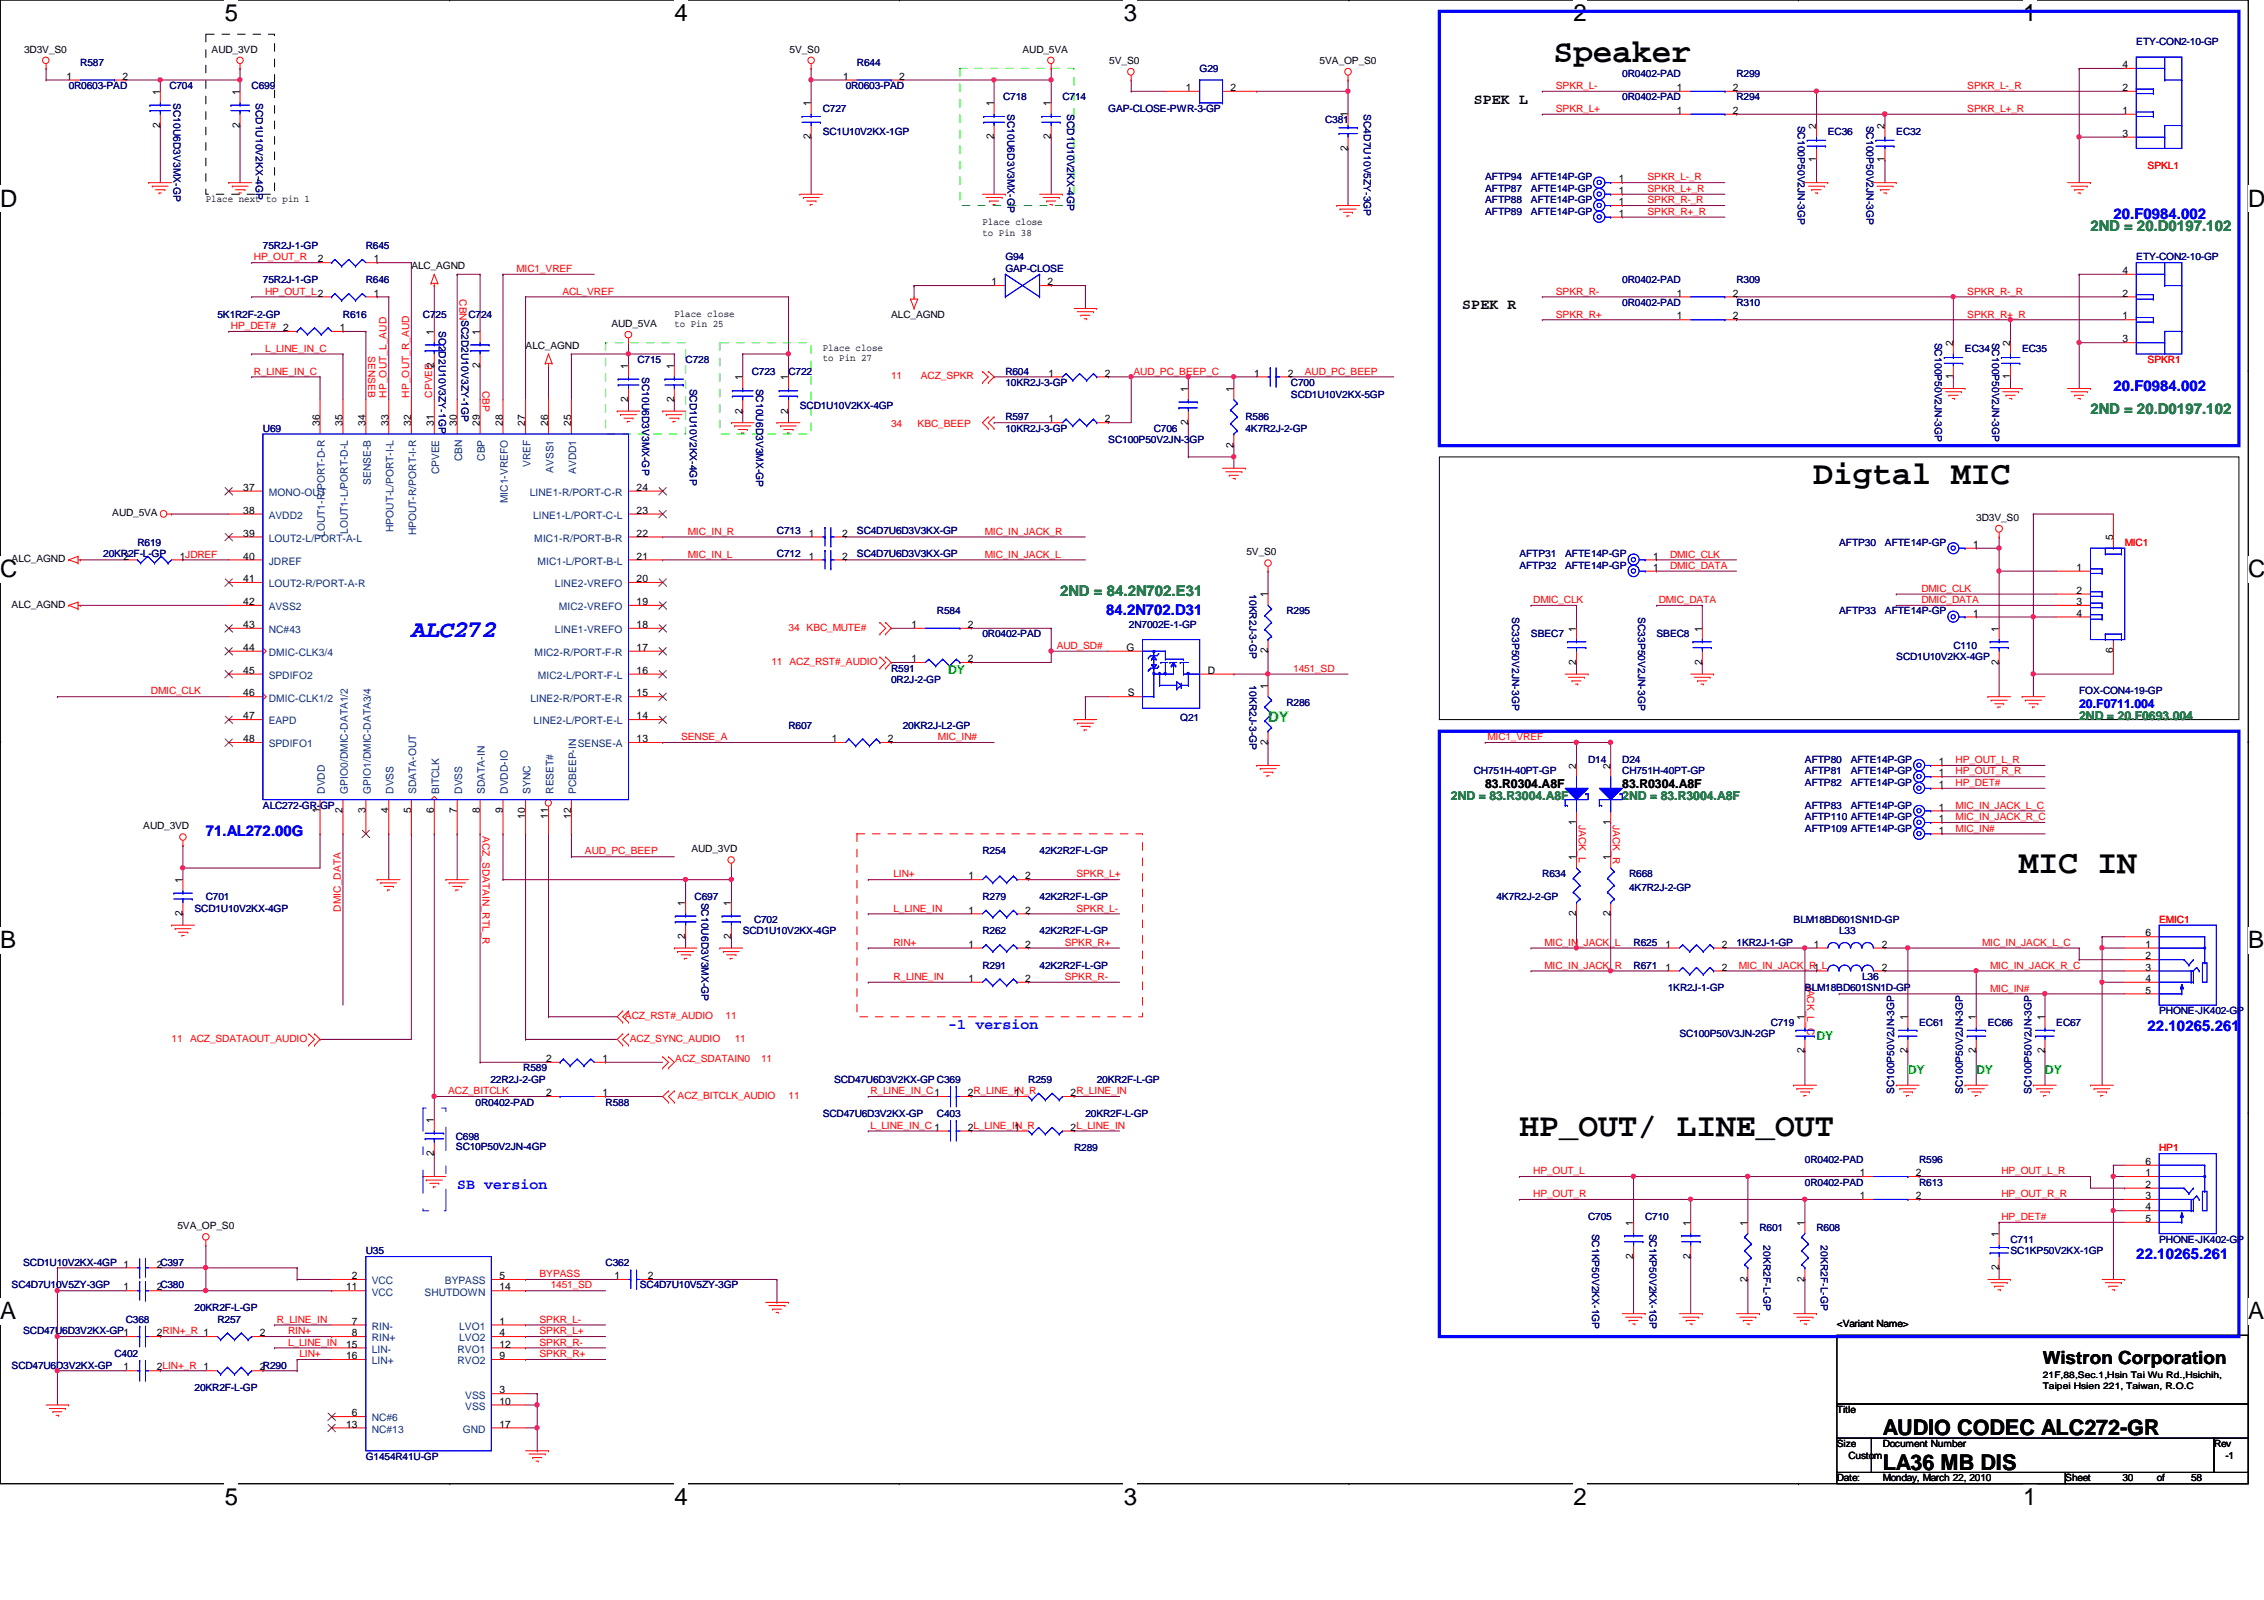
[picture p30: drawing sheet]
<svg xmlns="http://www.w3.org/2000/svg" width="297mm" height="210mm" viewBox="0 0 297 210" stroke-linecap="round" stroke-linejoin="round" font-family="sans-serif">
<defs><g id="words">
<g font-size="4.3">
<text x="203.8" y="8.1">Speaker</text>
<text x="237.9" y="63.5">Digtal MIC</text>
<text x="264.9" y="114.5">MIC IN</text>
<text x="199.3" y="149">HP_OUT/ LINE_OUT</text>
</g>
<g font-size="3.1">
<text x="29.5" y="2.8">5</text>
<text x="88.5" y="2.8">4</text>
<text x="147.4" y="2.8">3</text>
<text x="206.5" y="2.8">2</text>
<text x="265.4" y="2.8">1</text>
<text x="0" y="27.1">D</text>
<text x="295" y="27.1">D</text>
<text x="0" y="75.7">C</text>
<text x="295" y="75.7">C</text>
<text x="0" y="124.4">B</text>
<text x="295" y="124.4">B</text>
<text x="0" y="173.1">A</text>
<text x="295" y="173.1">A</text>
<text x="29.5" y="197.4">5</text>
<text x="88.5" y="197.4">4</text>
<text x="147.4" y="197.4">3</text>
<text x="206.5" y="197.4">2</text>
<text x="265.4" y="197.4">1</text>
</g>
<text font-size="3.1" fill="#00f" x="54" y="83.6">ALC272</text>
<g font-size="2.8">
<text x="247" y="188.3">AUDIO CODEC ALC272-GR</text>
<text x="247" y="192.8">LA36 MB DIS</text>
</g>
<text font-size="2.4" x="268" y="178.9">Wistron Corporation</text>
<g font-size="1.9">
<text x="193.4" y="13.6">SPEK L</text>
<text x="191.9" y="40.6">SPEK R</text>
</g>
<g font-size="1.9" fill="#00f">
<text x="277.3" y="28.8">20.F0984.002</text>
<text x="277.3" y="51.3">20.F0984.002</text>
<text x="145.1" y="80.6">84.2N702.D31</text>
<text x="151.3" y="84.8" transform="rotate(90 151.3 84.8)">.</text>
<text x="151.3" y="87.8" transform="rotate(90 151.3 87.8)">.</text>
<text x="152" y="87.8" transform="rotate(90 152 87.8)">.</text>
<text x="152.7" y="87.8" transform="rotate(90 152.7 87.8)">.</text>
<text x="155.7" y="87.8" transform="rotate(90 155.7 87.8)">.</text>
<text x="27" y="109.7">71.AL272.00G</text>
<text x="124.4" y="135">-1 version</text>
<text x="281.8" y="135.2">22.10265.261</text>
<text x="60" y="156">SB version</text>
<text x="280.3" y="165.2">22.10265.261</text>
</g>
<g font-size="1.9" fill="#008000">
<text x="274.3" y="30.3">2ND = 20.D0197.102</text>
<text x="274.3" y="54.3">2ND = 20.D0197.102</text>
<text x="139.1" y="78.2">2ND = 84.2N702.E31</text>
</g>
<text font-size="1.9" fill="#0f0" x="166.4" y="94.7">DY</text>
<g font-size="1.6" fill="#0f0">
<text x="124.4" y="88.4">DY</text>
<text x="238.3" y="136.4">DY</text>
<text x="250.3" y="140.9">DY</text>
<text x="259.3" y="140.9">DY</text>
<text x="268.3" y="140.9">DY</text>
</g>
<g font-size="1.6" fill="#008000">
<text x="272.8" y="94.4">2ND = 20.F0693.004</text>
<text x="190.4" y="104.9">2ND = 83.R3004.A8F</text>
<text x="212.8" y="104.9">2ND = 83.R3004.A8F</text>
</g>
<text font-size="1.6" fill="#00f" x="272.8" y="92.9">20.F0711.004</text>
<g font-size="1.6">
<text x="194.9" y="103.4">83.R0304.A8F</text>
<text x="212.8" y="103.4">83.R0304.A8F</text>
</g>
<g font-size="1.4">
<text x="8.7" y="10.5">1</text>
<text x="16.1" y="10.5">2</text>
<text x="110.6" y="10.5">1</text>
<text x="118" y="10.5">2</text>
<text x="155.6" y="11.9">1</text>
<text x="161.5" y="11.9">2</text>
<text x="220" y="11.9">1</text>
<text x="227.4" y="11.9">2</text>
<text x="278.5" y="11.9">2</text>
<text x="278.5" y="8.9">4</text>
<text x="21" y="16.8" transform="rotate(-90 21 16.8)">2</text>
<text x="21" y="12.4" transform="rotate(-90 21 12.4)">1</text>
<text x="31.5" y="16.8" transform="rotate(-90 31.5 16.8)">2</text>
<text x="31.5" y="12.4" transform="rotate(-90 31.5 12.4)">1</text>
<text x="106.4" y="13.9" transform="rotate(-90 106.4 13.9)">1</text>
<text x="130.4" y="13.9" transform="rotate(-90 130.4 13.9)">1</text>
<text x="137.9" y="13.9" transform="rotate(-90 137.9 13.9)">1</text>
<text x="176.8" y="15.4" transform="rotate(-90 176.8 15.4)">1</text>
<text x="220" y="14.9">1</text>
<text x="227.4" y="14.9">2</text>
<text x="238.3" y="16.9" transform="rotate(-90 238.3 16.9)">2</text>
<text x="247.3" y="16.9" transform="rotate(-90 247.3 16.9)">2</text>
<text x="278.5" y="14.9">1</text>
<text x="278.5" y="17.9">3</text>
<text x="106.4" y="18.3" transform="rotate(-90 106.4 18.3)">2</text>
<text x="130.4" y="18.3" transform="rotate(-90 130.4 18.3)">2</text>
<text x="137.9" y="18.3" transform="rotate(-90 137.9 18.3)">2</text>
<text x="176.8" y="19.8" transform="rotate(-90 176.8 19.8)">2</text>
<text x="212.4" y="23.9">1</text>
<text x="238.3" y="21.3" transform="rotate(-90 238.3 21.3)">1</text>
<text x="247.3" y="21.3" transform="rotate(-90 247.3 21.3)">1</text>
<text x="212.4" y="26.9">1</text>
<text x="212.4" y="28.4">1</text>
<text x="212.4" y="25.4">1</text>
<text x="41.7" y="34.4">2</text>
<text x="49.1" y="34.4">1</text>
<text x="278.5" y="35.9">4</text>
<text x="49.1" y="38.9">1</text>
<text x="130.1" y="37.4">1</text>
<text x="137.5" y="37.4">2</text>
<text x="220" y="41.9">1</text>
<text x="220" y="38.9">1</text>
<text x="227.4" y="41.9">2</text>
<text x="227.4" y="38.9">2</text>
<text x="278.5" y="41.9">1</text>
<text x="278.5" y="38.9">2</text>
<text x="44.6" y="43.4">1</text>
<text x="56.9" y="43.9" transform="rotate(-90 56.9 43.9)">1</text>
<text x="62.9" y="43.9" transform="rotate(-90 62.9 43.9)">1</text>
<text x="256.2" y="45.4" transform="rotate(-90 256.2 45.4)">2</text>
<text x="263.7" y="45.4" transform="rotate(-90 263.7 45.4)">2</text>
<text x="278.5" y="44.9">3</text>
<text x="56.9" y="48.3" transform="rotate(-90 56.9 48.3)">2</text>
<text x="62.9" y="48.3" transform="rotate(-90 62.9 48.3)">2</text>
<text x="82.4" y="52.8" transform="rotate(-90 82.4 52.8)">2</text>
<text x="82.4" y="48.4" transform="rotate(-90 82.4 48.4)">1</text>
<text x="88.4" y="52.8" transform="rotate(-90 88.4 52.8)">2</text>
<text x="88.4" y="48.4" transform="rotate(-90 88.4 48.4)">1</text>
<text x="97.4" y="49.9" transform="rotate(-90 97.4 49.9)">1</text>
<text x="103.4" y="49.9" transform="rotate(-90 103.4 49.9)">1</text>
<text x="137.6" y="49.4">1</text>
<text x="144.9" y="49.4">2</text>
<text x="155.9" y="51.4" transform="rotate(-90 155.9 51.4)">1</text>
<text x="161.8" y="51.4" transform="rotate(-90 161.8 51.4)">1</text>
<text x="164.5" y="49.4">1</text>
<text x="168.9" y="49.4">2</text>
<text x="256.2" y="49.8" transform="rotate(-90 256.2 49.8)">1</text>
<text x="263.7" y="49.8" transform="rotate(-90 263.7 49.8)">1</text>
<text x="41.9" y="55.9" transform="rotate(-90 41.9 55.9)">36</text>
<text x="45" y="55.9" transform="rotate(-90 45 55.9)">35</text>
<text x="48" y="55.9" transform="rotate(-90 48 55.9)">34</text>
<text x="51" y="55.9" transform="rotate(-90 51 55.9)">33</text>
<text x="53.9" y="55.9" transform="rotate(-90 53.9 55.9)">32</text>
<text x="56.9" y="55.9" transform="rotate(-90 56.9 55.9)">31</text>
<text x="59.9" y="55.9" transform="rotate(-90 59.9 55.9)">30</text>
<text x="62.9" y="55.9" transform="rotate(-90 62.9 55.9)">29</text>
<text x="66" y="55.9" transform="rotate(-90 66 55.9)">28</text>
<text x="68.9" y="55.9" transform="rotate(-90 68.9 55.9)">27</text>
<text x="71.9" y="55.9" transform="rotate(-90 71.9 55.9)">26</text>
<text x="74.9" y="55.9" transform="rotate(-90 74.9 55.9)">25</text>
<text x="97.4" y="54.3" transform="rotate(-90 97.4 54.3)">2</text>
<text x="103.4" y="54.3" transform="rotate(-90 103.4 54.3)">2</text>
<text x="137.6" y="55.4">1</text>
<text x="144.9" y="55.4">2</text>
<text x="155.9" y="55.8" transform="rotate(-90 155.9 55.8)">2</text>
<text x="161.8" y="58.8" transform="rotate(-90 161.8 58.8)">2</text>
<text x="31.9" y="64.4">37</text>
<text x="83.5" y="64.4">24</text>
<text x="31.9" y="67.4">38</text>
<text x="31.9" y="70.4">39</text>
<text x="83.5" y="70.4">22</text>
<text x="83.5" y="67.4">23</text>
<text x="106.1" y="70.4">1</text>
<text x="110.5" y="70.4">2</text>
<text x="258.9" y="71.9">1</text>
<text x="277.2" y="70.9" transform="rotate(-90 277.2 70.9)">5</text>
<text x="16.2" y="73.4">2</text>
<text x="23.6" y="73.4">1JDREF</text>
<text x="31.9" y="73.4">40</text>
<text x="31.9" y="76.4">41</text>
<text x="83.5" y="76.4">20</text>
<text x="83.5" y="73.4">21</text>
<text x="106.1" y="73.4">1</text>
<text x="110.5" y="73.4">2</text>
<text x="216.9" y="73.4">1</text>
<text x="216.9" y="74.9">1</text>
<text x="272.5" y="74.9">1</text>
<text x="272.5" y="77.9">2</text>
<text x="31.9" y="79.4">42</text>
<text x="31.9" y="82.4">43</text>
<text x="83.5" y="82.4">18</text>
<text x="83.5" y="79.4">19</text>
<text x="119.6" y="82.4">1</text>
<text x="127" y="82.4">2</text>
<text x="166.3" y="78.4" transform="rotate(-90 166.3 78.4)">1</text>
<text x="206.8" y="82.8" transform="rotate(-90 206.8 82.8)">1</text>
<text x="223.3" y="82.8" transform="rotate(-90 223.3 82.8)">1</text>
<text x="258.9" y="80.9">1</text>
<text x="262.3" y="82.8" transform="rotate(-90 262.3 82.8)">1</text>
<text x="272.5" y="79.4">3</text>
<text x="272.5" y="80.9">4</text>
<text x="31.9" y="85.4">44</text>
<text x="31.9" y="88.4">45</text>
<text x="83.5" y="88.4">16</text>
<text x="83.5" y="85.4">17</text>
<text x="119.6" y="86.9">1</text>
<text x="127" y="86.9">2</text>
<text x="147.8" y="85.4">G</text>
<text x="158.5" y="88.4">D</text>
<text x="166.3" y="85.7" transform="rotate(-90 166.3 85.7)">2</text>
<text x="206.8" y="87.2" transform="rotate(-90 206.8 87.2)">2</text>
<text x="223.3" y="87.2" transform="rotate(-90 223.3 87.2)">2</text>
<text x="262.3" y="87.2" transform="rotate(-90 262.3 87.2)">2</text>
<text x="277.2" y="85.7" transform="rotate(-90 277.2 85.7)">6</text>
<text x="31.9" y="91.4">46</text>
<text x="31.9" y="94.4">47</text>
<text x="83.5" y="94.4">14</text>
<text x="83.5" y="91.4">15</text>
<text x="148" y="91.4">S</text>
<text x="166.3" y="90.3" transform="rotate(-90 166.3 90.3)">1</text>
<text x="31.9" y="97.4">48</text>
<text x="83.5" y="97.4">13</text>
<text x="109.1" y="97.4">1</text>
<text x="116.5" y="97.4">2</text>
<text x="166.3" y="97.7" transform="rotate(-90 166.3 97.7)">2</text>
<text x="206.8" y="100.8" transform="rotate(-90 206.8 100.8)">2</text>
<text x="211.3" y="100.8" transform="rotate(-90 211.3 100.8)">2</text>
<text x="254.4" y="100.4">1</text>
<text x="254.4" y="101.9">1</text>
<text x="41.9" y="106.7" transform="rotate(-90 41.9 106.7)">1</text>
<text x="45" y="106.7" transform="rotate(-90 45 106.7)">2</text>
<text x="48" y="106.7" transform="rotate(-90 48 106.7)">3</text>
<text x="51" y="106.7" transform="rotate(-90 51 106.7)">4</text>
<text x="53.9" y="106.7" transform="rotate(-90 53.9 106.7)">5</text>
<text x="56.9" y="106.7" transform="rotate(-90 56.9 106.7)">6</text>
<text x="59.9" y="106.7" transform="rotate(-90 59.9 106.7)">7</text>
<text x="62.9" y="106.7" transform="rotate(-90 62.9 106.7)">8</text>
<text x="66" y="106.7" transform="rotate(-90 66 106.7)">9</text>
<text x="68.9" y="107.5" transform="rotate(-90 68.9 107.5)">10</text>
<text x="71.9" y="107.5" transform="rotate(-90 71.9 107.5)">11</text>
<text x="74.9" y="107.5" transform="rotate(-90 74.9 107.5)">12</text>
<text x="254.4" y="103.4">1</text>
<text x="254.4" y="106.3">1</text>
<text x="254.4" y="107.9">1</text>
<text x="206.8" y="112.8" transform="rotate(-90 206.8 112.8)">1</text>
<text x="206.8" y="108.2" transform="rotate(-90 206.8 108.2)">1</text>
<text x="211.3" y="112.8" transform="rotate(-90 211.3 112.8)">1</text>
<text x="211.3" y="108.2" transform="rotate(-90 211.3 108.2)">1</text>
<text x="254.4" y="109.3">1</text>
<text x="24" y="115.8" transform="rotate(-90 24 115.8)">1</text>
<text x="89.9" y="118.8" transform="rotate(-90 89.9 118.8)">1</text>
<text x="95.9" y="118.8" transform="rotate(-90 95.9 118.8)">1</text>
<text x="127.1" y="115.4">1</text>
<text x="127.1" y="119.8">1</text>
<text x="134.5" y="115.4">2</text>
<text x="134.5" y="119.8">2</text>
<text x="24" y="120.2" transform="rotate(-90 24 120.2)">2</text>
<text x="89.9" y="123.2" transform="rotate(-90 89.9 123.2)">2</text>
<text x="95.9" y="123.2" transform="rotate(-90 95.9 123.2)">2</text>
<text x="127.1" y="124.3">1</text>
<text x="134.5" y="124.3">2</text>
<text x="206.8" y="120.2" transform="rotate(-90 206.8 120.2)">2</text>
<text x="211.3" y="120.2" transform="rotate(-90 211.3 120.2)">2</text>
<text x="218.5" y="124.3">1</text>
<text x="225.9" y="124.3">2</text>
<text x="238" y="124.3">1</text>
<text x="246.9" y="124.3">2</text>
<text x="281.5" y="122.9">6</text>
<text x="281.5" y="124.3">1</text>
<text x="281.5" y="125.9">2</text>
<text x="127.1" y="128.8">1</text>
<text x="134.5" y="128.8">2</text>
<text x="218.5" y="127.3">1</text>
<text x="225.9" y="127.3">2</text>
<text x="238" y="127.3">1</text>
<text x="246.9" y="127.3">2</text>
<text x="281.5" y="127.3">3</text>
<text x="281.5" y="128.8">4</text>
<text x="281.5" y="130.3">5</text>
<text x="236.8" y="133.8" transform="rotate(-90 236.8 133.8)">1</text>
<text x="250.3" y="133.8" transform="rotate(-90 250.3 133.8)">1</text>
<text x="259.2" y="133.8" transform="rotate(-90 259.2 133.8)">1</text>
<text x="268.3" y="133.8" transform="rotate(-90 268.3 133.8)">1</text>
<text x="71.7" y="139.3">2</text>
<text x="71.7" y="143.8">2</text>
<text x="79" y="139.3">1</text>
<text x="79" y="143.8">1</text>
<text x="127" y="143.8">2R_LINE_IN_R</text>
<text x="133.1" y="143.8">1</text>
<text x="140.5" y="143.8">2R_LINE_IN</text>
<text x="236.8" y="138.2" transform="rotate(-90 236.8 138.2)">2</text>
<text x="250.3" y="138.2" transform="rotate(-90 250.3 138.2)">2</text>
<text x="259.2" y="138.2" transform="rotate(-90 259.2 138.2)">2</text>
<text x="268.3" y="138.2" transform="rotate(-90 268.3 138.2)">2</text>
<text x="56.9" y="147.3" transform="rotate(-90 56.9 147.3)">1</text>
<text x="127" y="148.3">2L_LINE_IN_R</text>
<text x="133.1" y="148.3">1</text>
<text x="140.5" y="148.3">2L_LINE_IN</text>
<text x="56.9" y="151.7" transform="rotate(-90 56.9 151.7)">2</text>
<text x="244" y="154.3">1</text>
<text x="251.4" y="154.3">2</text>
<text x="281.5" y="152.8">6</text>
<text x="281.5" y="154.3">1</text>
<text x="281.5" y="155.8">2</text>
<text x="214.3" y="160.8" transform="rotate(-90 214.3 160.8)">1</text>
<text x="221.8" y="160.8" transform="rotate(-90 221.8 160.8)">1</text>
<text x="229.3" y="160.8" transform="rotate(-90 229.3 160.8)">1</text>
<text x="236.8" y="160.8" transform="rotate(-90 236.8 160.8)">1</text>
<text x="244" y="157.3">1</text>
<text x="251.4" y="157.3">2</text>
<text x="281.5" y="157.3">3</text>
<text x="281.5" y="158.8">4</text>
<text x="281.5" y="160.3">5</text>
<text x="20.6" y="166.3">2C397</text>
<text x="46.2" y="167.8">2</text>
<text x="65.5" y="167.8">5</text>
<text x="80.6" y="167.8">1</text>
<text x="85" y="167.8">2</text>
<text x="214.3" y="165.2" transform="rotate(-90 214.3 165.2)">2</text>
<text x="221.8" y="165.2" transform="rotate(-90 221.8 165.2)">2</text>
<text x="262.3" y="166.7" transform="rotate(-90 262.3 166.7)">2</text>
<text x="262.3" y="162.3" transform="rotate(-90 262.3 162.3)">1</text>
<text x="16.2" y="169.3">1</text>
<text x="20.6" y="169.3">2C380</text>
<text x="45.4" y="169.3">11</text>
<text x="46.2" y="173.8">7</text>
<text x="65.5" y="169.3">14</text>
<text x="65.5" y="173.8">1</text>
<text x="229.3" y="168.1" transform="rotate(-90 229.3 168.1)">2</text>
<text x="236.8" y="168.1" transform="rotate(-90 236.8 168.1)">2</text>
<text x="16.2" y="179.8">1</text>
<text x="20.6" y="175.3">2RIN+_R 1</text>
<text x="20.6" y="179.8">2LIN+_R 1</text>
<text x="34.1" y="175.3">2</text>
<text x="34.1" y="179.8">2R290</text>
<text x="45.4" y="176.8">15</text>
<text x="45.4" y="178.3">16</text>
<text x="46.2" y="175.3">8</text>
<text x="65.5" y="175.3">4</text>
<text x="65.5" y="176.8">12</text>
<text x="65.5" y="178.3">9</text>
<text x="46.2" y="185.8">6</text>
<text x="65.5" y="182.8">3</text>
<text x="65.5" y="184.3">10</text>
<text x="45.4" y="187.3">13</text>
<text x="65.5" y="187.3">17</text>
</g>
<g font-size="1.4" fill="#004080">
<text x="35.3" y="65.1">MONO-OUT</text>
<text x="48.6" y="63.6" transform="rotate(-90 48.6 63.6)">SENSE-B</text>
<text x="57.6" y="62.2" transform="rotate(-90 57.6 62.2)">CPVEE</text>
<text x="60.6" y="60.5" transform="rotate(-90 60.6 60.5)">CBN</text>
<text x="63.6" y="60.5" transform="rotate(-90 63.6 60.5)">CBP</text>
<text x="66.6" y="66" transform="rotate(-90 66.6 66)">MIC1-VREFO</text>
<text x="69.5" y="65.1">LINE1-R/PORT-C-R</text>
<text x="69.6" y="61.3" transform="rotate(-90 69.6 61.3)">VREF</text>
<text x="72.6" y="62" transform="rotate(-90 72.6 62)">AVSS1</text>
<text x="75.6" y="62.2" transform="rotate(-90 75.6 62.2)">AVDD1</text>
<text x="35.3" y="68.1">AVDD2</text>
<text x="35.3" y="71.1">LOUT2-L/PORT-A-L</text>
<text x="42.6" y="70.5" transform="rotate(-90 42.6 70.5)">LOUT1-R/PORT-D-R</text>
<text x="45.6" y="70.1" transform="rotate(-90 45.6 70.1)">LOUT1-L/PORT-D-L</text>
<text x="51.6" y="69.8" transform="rotate(-90 51.6 69.8)">HPOUT-L/PORT-I-L</text>
<text x="54.6" y="70.2" transform="rotate(-90 54.6 70.2)">HPOUT-R/PORT-I-R</text>
<text x="69.9" y="68.1">LINE1-L/PORT-C-L</text>
<text x="70.1" y="71.1">MIC1-R/PORT-B-R</text>
<text x="35.3" y="74.1">JDREF</text>
<text x="35.3" y="77">LOUT2-R/PORT-A-R</text>
<text x="70.5" y="74.1">MIC1-L/PORT-B-L</text>
<text x="72.8" y="77">LINE2-VREFO</text>
<text x="35.3" y="80.1">AVSS2</text>
<text x="35.3" y="83.1">NC#43</text>
<text x="72.8" y="83.1">LINE1-VREFO</text>
<text x="73.3" y="80.1">MIC2-VREFO</text>
<text x="35.3" y="86.1">DMIC-CLK3/4</text>
<text x="35.3" y="89.1">SPDIFO2</text>
<text x="70.1" y="86.1">MIC2-R/PORT-F-R</text>
<text x="70.6" y="89.1">MIC2-L/PORT-F-L</text>
<text x="35.3" y="92">DMIC-CLK1/2</text>
<text x="35.3" y="95">EAPD</text>
<text x="69.6" y="92">LINE2-R/PORT-E-R</text>
<text x="70" y="95">LINE2-L/PORT-E-L</text>
<text x="35.3" y="98">SPDIFO1</text>
<text x="75.8" y="98">SENSE-A</text>
<text x="42.6" y="104.1" transform="rotate(-90 42.6 104.1)">DVDD</text>
<text x="45.6" y="104.1" transform="rotate(-90 45.6 104.1)">GPIO0/DMIC-DATA1/2</text>
<text x="48.6" y="104.1" transform="rotate(-90 48.6 104.1)">GPIO1/DMIC-DATA3/4</text>
<text x="51.6" y="104.1" transform="rotate(-90 51.6 104.1)">DVSS</text>
<text x="54.6" y="104.1" transform="rotate(-90 54.6 104.1)">SDATA-OUT</text>
<text x="57.6" y="104.1" transform="rotate(-90 57.6 104.1)">BITCLK</text>
<text x="60.6" y="104.1" transform="rotate(-90 60.6 104.1)">DVSS</text>
<text x="63.6" y="104.1" transform="rotate(-90 63.6 104.1)">SDATA-IN</text>
<text x="66.6" y="104.1" transform="rotate(-90 66.6 104.1)">DVDD-IO</text>
<text x="69.6" y="104.1" transform="rotate(-90 69.6 104.1)">SYNC</text>
<text x="72.6" y="104.1" transform="rotate(-90 72.6 104.1)">RESET#</text>
<text x="75.6" y="104.1" transform="rotate(-90 75.6 104.1)">PCBEEP-IN</text>
<text x="48.8" y="168.5">VCC</text>
<text x="48.8" y="170">VCC</text>
<text x="55.7" y="170">SHUTDOWN</text>
<text x="58.4" y="168.5">BYPASS</text>
<text x="48.8" y="174.5">RIN-</text>
<text x="48.8" y="176">RIN+</text>
<text x="48.8" y="177.5">LIN-</text>
<text x="48.8" y="179">LIN+</text>
<text x="60" y="177.5">RVO1</text>
<text x="60" y="179">RVO2</text>
<text x="60.2" y="174.5">LVO1</text>
<text x="60.2" y="176">LVO2</text>
<text x="61" y="183.5">VSS</text>
<text x="61" y="185">VSS</text>
<text x="48.8" y="186.5">NC#6</text>
<text x="48.8" y="188">NC#13</text>
<text x="60.7" y="188">GND</text>
</g>
<g font-size="1.3" fill="#000080">
<text x="280.3" y="5.8">ETY-CON2-10-GP</text>
<text x="9" y="11.7">0R0603-PAD</text>
<text x="10.5" y="8.7">R587</text>
<text x="22.2" y="11.7">C704</text>
<text x="33" y="11.7">C699</text>
<text x="111" y="11.7">0R0603-PAD</text>
<text x="112.4" y="8.7">R644</text>
<text x="157.4" y="9.4">G29</text>
<text x="212.8" y="10.2">0R0402-PAD</text>
<text x="227.8" y="10.2">R299</text>
<text x="22.8" y="13.5" transform="rotate(90 22.8 13.5)">SC10U6D3V3MX-GP</text>
<text x="33.6" y="13.5" transform="rotate(90 33.6 13.5)">SCD1U10V2KX-4GP</text>
<text x="107.9" y="14.7">C727</text>
<text x="107.9" y="17.7">SC1U10V2KX-1GP</text>
<text x="131.6" y="13.2">C718</text>
<text x="132.2" y="15" transform="rotate(90 132.2 15)">SC10U6D3V3MX-GP</text>
<text x="139.4" y="13.2">C714</text>
<text x="140" y="15" transform="rotate(90 140 15)">SCD1U10V2KX-4GP</text>
<text x="145.4" y="14.7">GAP-CLOSE-PWR-3-GP</text>
<text x="173.9" y="16.2">C381</text>
<text x="178.9" y="15" transform="rotate(90 178.9 15)">SC4D7U10V5ZY-3GP</text>
<text x="212.8" y="13.2">0R0402-PAD</text>
<text x="227.8" y="13.2">R294</text>
<text x="235.9" y="16.5" transform="rotate(90 235.9 16.5)">SC100P50V2JN-3GP</text>
<text x="239.8" y="17.7">EC36</text>
<text x="244.9" y="16.5" transform="rotate(90 244.9 16.5)">SC100P50V2JN-3GP</text>
<text x="248.8" y="17.7">EC32</text>
<text x="194.9" y="23.7">AFTP94</text>
<text x="200.9" y="23.7">AFTE14P-GP</text>
<text x="194.9" y="26.7">AFTP88</text>
<text x="194.9" y="28.2">AFTP89</text>
<text x="194.9" y="25.1">AFTP87</text>
<text x="200.9" y="26.7">AFTE14P-GP</text>
<text x="200.9" y="28.2">AFTE14P-GP</text>
<text x="200.9" y="25.1">AFTE14P-GP</text>
<text x="34.5" y="32.6">75R2J-1-GP</text>
<text x="48" y="32.6">R645</text>
<text x="131.9" y="34.2">G94</text>
<text x="131.9" y="35.6">GAP-CLOSE</text>
<text x="280.3" y="34.2">ETY-CON2-10-GP</text>
<text x="28.5" y="41.7">5K1R2F-2-GP</text>
<text x="34.5" y="37.2">75R2J-1-GP</text>
<text x="45" y="41.7">R616</text>
<text x="48" y="37.2">R646</text>
<text x="55.5" y="41.7">C725</text>
<text x="61.5" y="41.7">C724</text>
<text x="212.8" y="40.1">0R0402-PAD</text>
<text x="212.8" y="37.2">0R0402-PAD</text>
<text x="227.8" y="40.1">R310</text>
<text x="227.8" y="37.2">R309</text>
<text x="57.6" y="43.5" transform="rotate(90 57.6 43.5)">SC2D2U10V3ZY-1GP</text>
<text x="83.6" y="47.6">C715</text>
<text x="90" y="47.6">C728</text>
<text x="253.9" y="45" transform="rotate(90 253.9 45)">SC100P50V2JN-3GP</text>
<text x="257.8" y="46.1">EC34</text>
<text x="261.4" y="45" transform="rotate(90 261.4 45)">SC100P50V2JN-3GP</text>
<text x="265.3" y="46.1">EC35</text>
<text x="84.2" y="49.4" transform="rotate(90 84.2 49.4)">SC10U6D3V3MX-GP</text>
<text x="90.5" y="51" transform="rotate(90 90.5 51)">SCD1U10V2KX-4GP</text>
<text x="98.6" y="49.1">C723</text>
<text x="99.2" y="51" transform="rotate(90 99.2 51)">SC10U6D3V3MX-GP</text>
<text x="103.5" y="49.1">C722</text>
<text x="104.9" y="53.6">SCD1U10V2KX-4GP</text>
<text x="131.9" y="49.1">R604</text>
<text x="131.9" y="50.6">10KR2J-3-GP</text>
<text x="169.4" y="50.6">C700</text>
<text x="169.4" y="52.2">SCD1U10V2KX-5GP</text>
<text x="34.5" y="56.6">U69</text>
<text x="131.9" y="55.1">R597</text>
<text x="131.9" y="56.6">10KR2J-3-GP</text>
<text x="145.4" y="58.1">SC100P50V2JN-3GP</text>
<text x="151.4" y="56.6">C706</text>
<text x="163.4" y="55.1">R586</text>
<text x="163.4" y="56.6">4K7R2J-2-GP</text>
<text x="18" y="71.6">R619</text>
<text x="101.9" y="70.1">C713</text>
<text x="112.4" y="70.1">SC4D7U6D3V3KX-GP</text>
<text x="241.3" y="71.6">AFTP30</text>
<text x="247.3" y="71.6">AFTE14P-GP</text>
<text x="13.5" y="73.1">20KR2F-L-GP</text>
<text x="101.9" y="73.1">C712</text>
<text x="112.4" y="73.1">SC4D7U6D3V3KX-GP</text>
<text x="164" y="77.9" transform="rotate(90 164 77.9)">10KR2J-3-GP</text>
<text x="199.3" y="73.1">AFTP31</text>
<text x="199.3" y="74.6">AFTP32</text>
<text x="205.4" y="73.1">AFTE14P-GP</text>
<text x="205.4" y="74.6">AFTE14P-GP</text>
<text x="122.9" y="80.6">R584</text>
<text x="128.9" y="83.6">0R0402-PAD</text>
<text x="148.1" y="82.4">2N7002E-1-GP</text>
<text x="168.8" y="80.6">R295</text>
<text x="198.4" y="80.9" transform="rotate(90 198.4 80.9)">SC33P50V2JN-3GP</text>
<text x="200.9" y="83.6">SBEC7</text>
<text x="214.9" y="80.9" transform="rotate(90 214.9 80.9)">SC33P50V2JN-3GP</text>
<text x="217.3" y="83.6">SBEC8</text>
<text x="241.3" y="80.6">AFTP33</text>
<text x="247.3" y="80.6">AFTE14P-GP</text>
<text x="116.9" y="88.1">R591</text>
<text x="116.9" y="89.6">0R2J-2-GP</text>
<text x="164" y="89.9" transform="rotate(90 164 89.9)">10KR2J-3-GP</text>
<text x="248.8" y="86.6">SCD1U10V2KX-4GP</text>
<text x="256.3" y="85.1">C110</text>
<text x="103.5" y="95.6">R607</text>
<text x="118.4" y="95.6">20KR2J-L2-GP</text>
<text x="154.9" y="94.5">Q21</text>
<text x="168.8" y="92.6">R286</text>
<text x="272.8" y="91.1">FOX-CON4-19-GP</text>
<text x="193.4" y="101.6">CH751H-40PT-GP</text>
<text x="208.4" y="100.1">D14</text>
<text x="212.8" y="100.1">D24</text>
<text x="212.8" y="101.6">CH751H-40PT-GP</text>
<text x="236.8" y="100.1">AFTP80</text>
<text x="236.8" y="101.6">AFTP81</text>
<text x="242.8" y="100.1">AFTE14P-GP</text>
<text x="242.8" y="101.6">AFTE14P-GP</text>
<text x="34.5" y="106.1">ALC272-GR-GP</text>
<text x="236.8" y="103.1">AFTP82</text>
<text x="236.8" y="106.1">AFTP83</text>
<text x="236.8" y="107.6">AFTP110 AFTE14P-GP</text>
<text x="242.8" y="103.1">AFTE14P-GP</text>
<text x="242.8" y="106.1">AFTE14P-GP</text>
<text x="128.9" y="112.1">R254</text>
<text x="136.4" y="112.1">42K2R2F-L-GP</text>
<text x="236.8" y="109.1">AFTP109 AFTE14P-GP</text>
<text x="25.5" y="119.6">SCD1U10V2KX-4GP</text>
<text x="27" y="118.1">C701</text>
<text x="91.1" y="118.1">C697</text>
<text x="92" y="118.4" transform="rotate(90 92 118.4)">SC10U6D3V3MX-GP</text>
<text x="128.9" y="118.1">R279</text>
<text x="136.4" y="118.1">42K2R2F-L-GP</text>
<text x="196.3" y="118.1">4K7R2J-2-GP</text>
<text x="202.4" y="115.1">R634</text>
<text x="213.7" y="115.1">R668</text>
<text x="213.7" y="116.9">4K7R2J-2-GP</text>
<text x="97.4" y="122.6">SCD1U10V2KX-4GP</text>
<text x="98.9" y="121.1">C702</text>
<text x="128.9" y="122.6">R262</text>
<text x="136.4" y="122.6">42K2R2F-L-GP</text>
<text x="214.3" y="124.1">R625</text>
<text x="227.8" y="124.1">1KR2J-1-GP</text>
<text x="235.3" y="121.1">BLM18BD601SN1D-GP</text>
<text x="241.3" y="122.6">L33</text>
<text x="128.9" y="127.1">R291</text>
<text x="136.4" y="127.1">42K2R2F-L-GP</text>
<text x="214.3" y="127.1">R671</text>
<text x="218.8" y="130">1KR2J-1-GP</text>
<text x="236.8" y="130">BLM18BD601SN1D-GP</text>
<text x="244.3" y="128.6">L36</text>
<text x="220.3" y="136.1">SC100P50V3JN-2GP</text>
<text x="232.3" y="134.6">C719</text>
<text x="251.8" y="134.6">EC61</text>
<text x="260.8" y="134.6">EC66</text>
<text x="269.8" y="134.6">EC67</text>
<text x="283.3" y="133.1">PHONE-JK402-GP</text>
<text x="64.3" y="142.1">22R2J-2-GP</text>
<text x="68.7" y="140.5">R589</text>
<text x="109.4" y="142.1">SCD47U6D3V2KX-GP C369</text>
<text x="134.9" y="142.1">R259</text>
<text x="143.9" y="142.1">20KR2F-L-GP</text>
<text x="248.5" y="143.6" transform="rotate(-90 248.5 143.6)">SC100P50V2JN-3GP</text>
<text x="257.5" y="143.6" transform="rotate(-90 257.5 143.6)">SC100P50V2JN-3GP</text>
<text x="266.5" y="143.6" transform="rotate(-90 266.5 143.6)">SC100P50V2JN-3GP</text>
<text x="59.8" y="149.6">C698</text>
<text x="62.4" y="145">0R0402-PAD</text>
<text x="79.5" y="145">R588</text>
<text x="107.9" y="146.6">SCD47U6D3V2KX-GP</text>
<text x="122.9" y="146.6">C403</text>
<text x="142.4" y="146.6">20KR2F-L-GP</text>
<text x="59.8" y="150.9">SC10P50V2JN-4GP</text>
<text x="140.9" y="151">R289</text>
<text x="236.8" y="155.5">0R0402-PAD</text>
<text x="236.8" y="152.5">0R0402-PAD</text>
<text x="251.8" y="155.5">R613</text>
<text x="251.8" y="152.5">R596</text>
<text x="208.4" y="160">C705</text>
<text x="208.9" y="161.8" transform="rotate(90 208.9 161.8)">SC1KP50V2KX-1GP</text>
<text x="215.9" y="160">C710</text>
<text x="216.4" y="161.8" transform="rotate(90 216.4 161.8)">SC1KP50V2KX-1GP</text>
<text x="230.8" y="161.5">R601</text>
<text x="238.3" y="161.5">R608</text>
<text x="3" y="166">SCD1U10V2KX-4GP 1</text>
<text x="48" y="164.5">U35</text>
<text x="79.5" y="166">C362</text>
<text x="231.4" y="163.4" transform="rotate(90 231.4 163.4)">20KR2F-L-GP</text>
<text x="238.9" y="163.4" transform="rotate(90 238.9 163.4)">20KR2F-L-GP</text>
<text x="263.8" y="163">C711</text>
<text x="263.8" y="164.5">SC1KP50V2KX-1GP</text>
<text x="283.3" y="163">PHONE-JK402-GP</text>
<text x="1.5" y="169">SC4D7U10V5ZY-3GP</text>
<text x="16.5" y="173.5">C368</text>
<text x="25.5" y="172">20KR2F-L-GP</text>
<text x="28.5" y="173.5">R257</text>
<text x="83.9" y="169">SC4D7U10V5ZY-3GP</text>
<text x="1.5" y="179.5">SCD47U6D3V2KX-GP</text>
<text x="3" y="175">SCD47U6D3V2KX-GP1</text>
<text x="15" y="178">C402</text>
<text x="25.5" y="182.5">20KR2F-L-GP</text>
<text x="48" y="191.5">G1454R41U-GP</text>
</g>
<g font-size="1.3">
<text x="3.2" y="6.9">3D3V_S0</text>
<text x="27.8" y="6.9">AUD_3VD</text>
<text x="103.6" y="6.9">5V_S0</text>
<text x="134.2" y="6.9">AUD_5VA</text>
<text x="145.5" y="8.4">5V_S0</text>
<text x="173.1" y="8.4">5VA_OP_S0</text>
<text x="27" y="26.5">Place next to pin 1</text>
<text x="128.9" y="29.5">Place close</text>
<text x="54" y="35.3">ALC_AGND</text>
<text x="128.9" y="30.9">to Pin 38</text>
<text x="88.5" y="41.5">Place close</text>
<text x="116.9" y="41.7">ALC_AGND</text>
<text x="69" y="45.8">ALC_AGND</text>
<text x="80.2" y="42.8">AUD_5VA</text>
<text x="88.5" y="42.9">to Pin 25</text>
<text x="107.9" y="46">Place close</text>
<text x="107.9" y="47.4">to Pin 27</text>
<text x="14.7" y="67.7">AUD_5VA</text>
<text x="259.3" y="68.3">3D3V_S0</text>
<text x="1.5" y="73.7">ALC_AGND</text>
<text x="163.5" y="72.8">5V_S0</text>
<text x="1.5" y="79.7">ALC_AGND</text>
<text x="18.8" y="108.8">AUD_3VD</text>
<text x="90.7" y="111.8">AUD_3VD</text>
<text x="23.3" y="161.2">5VA_OP_S0</text>
<text x="241" y="174.1">&lt;Variant Name&gt;</text>
<text x="241" y="185.4">Title</text>
<text x="241" y="189.9">Size</text>
<text x="242.5" y="191.3">Custom</text>
<text x="247" y="189.9">Document Number</text>
<text x="290.5" y="189.9">Rev</text>
<text x="292" y="191.3">-1</text>
<text x="241" y="194.4">Date:</text>
<text x="247" y="194.4">Monday, March 22, 2010</text>
<text x="271" y="194.4">Sheet</text>
<text x="278.5" y="194.4">30</text>
<text x="283" y="194.4">of</text>
<text x="287.5" y="194.4">58</text>
</g>
<g font-size="1.3" fill="#f00">
<text x="204.1" y="11.7">SPKR_L-</text>
<text x="258.1" y="11.7">SPKR_L-_R</text>
<text x="204.1" y="14.7">SPKR_L+</text>
<text x="258.1" y="14.7">SPKR_L+_R</text>
<text x="216.2" y="23.7">SPKR_L-_R</text>
<text x="281.8" y="22.2">SPKL1</text>
<text x="216.2" y="25.2">SPKR_L+_R</text>
<text x="216.2" y="26.7">SPKR_R-_R</text>
<text x="216.2" y="28.2">SPKR_R+_R</text>
<text x="33.3" y="34.2">HP_OUT_R</text>
<text x="67.8" y="35.7">MIC1_VREF</text>
<text x="34.8" y="38.7">HP_OUT_L2</text>
<text x="60.3" y="39.2" transform="rotate(90 60.3 39.2)">CBNSC2D2U10V3ZY-1GP</text>
<text x="73.8" y="38.7">ACL_VREF</text>
<text x="204.1" y="41.7">SPKR_R+</text>
<text x="204.1" y="38.7">SPKR_R-</text>
<text x="258.1" y="38.7">SPKR_R-_R</text>
<text x="258.1" y="41.7">SPKR_R+_R</text>
<text x="30.3" y="43.2">HP_DET# 2</text>
<text x="34.8" y="46.1">L_LINE_IN_C</text>
<text x="48.3" y="46.7" transform="rotate(90 48.3 46.7)">SENSEB</text>
<text x="281.8" y="47.6">SPKR1</text>
<text x="33.3" y="49.1">R_LINE_IN_C</text>
<text x="50.7" y="52.2" transform="rotate(-90 50.7 52.2)">HP_OUT_L_AUD</text>
<text x="53.7" y="52.2" transform="rotate(-90 53.7 52.2)">HP_OUT_R_AUD</text>
<text x="56.7" y="52.2" transform="rotate(-90 56.7 52.2)">CPVEE</text>
<text x="63.3" y="51.3" transform="rotate(90 63.3 51.3)">CBP</text>
<text x="116.9" y="49.7">11</text>
<text x="120.8" y="49.7">ACZ_SPKR</text>
<text x="148.7" y="49.1">AUD_PC_BEEP_C</text>
<text x="171.2" y="49.1">AUD_PC_BEEP</text>
<text x="116.9" y="56">34</text>
<text x="120.4" y="56">KBC_BEEP</text>
<text x="90.3" y="70.1">MIC_IN_R</text>
<text x="129.2" y="70.1">MIC_IN_JACK_R</text>
<text x="278.8" y="71.6">MIC1</text>
<text x="90.3" y="73.2">MIC_IN_L</text>
<text x="129.2" y="73.2">MIC_IN_JACK_L</text>
<text x="219.1" y="73.2">DMIC_CLK</text>
<text x="219.1" y="74.6">DMIC_DATA</text>
<text x="252.1" y="77.6">DMIC_CLK</text>
<text x="103.5" y="82.7">34 KBC_MUTE#</text>
<text x="201.2" y="79.1">DMIC_CLK</text>
<text x="217.6" y="79.1">DMIC_DATA</text>
<text x="252.1" y="79.1">DMIC_DATA</text>
<text x="101.2" y="87.2">11 ACZ_RST#_AUDIO</text>
<text x="138.6" y="85.1">AUD_SD#</text>
<text x="169.7" y="88.1">1451_SD</text>
<text x="19.8" y="91.1">DMIC_CLK</text>
<text x="89.4" y="97.1">SENSE_A</text>
<text x="123.1" y="97.1">MIC_IN#</text>
<text x="195.2" y="97.1">MIC1_VREF</text>
<text x="256.6" y="100.1">HP_OUT_L_R</text>
<text x="256.6" y="101.6">HP_OUT_R_R</text>
<text x="256.6" y="106.1">MIC_IN_JACK_L_C</text>
<text x="256.6" y="107.6">MIC_IN_JACK_R_C</text>
<text x="256.6" y="103.1">HP_DET#</text>
<text x="63.3" y="109.7" transform="rotate(90 63.3 109.7)">ACZ_SDATAIN_RTL_R</text>
<text x="76.7" y="112.1">AUD_PC_BEEP</text>
<text x="207.1" y="108.2" transform="rotate(90 207.1 108.2)">JACK_L</text>
<text x="211.6" y="108.2" transform="rotate(90 211.6 108.2)">JACK_R</text>
<text x="256.6" y="109.1">MIC_IN#</text>
<text x="44.7" y="119.6" transform="rotate(-90 44.7 119.6)">DMIC_DATA</text>
<text x="117.2" y="119.6">L_LINE_IN</text>
<text x="117.2" y="115.1">LIN+</text>
<text x="141.2" y="119.6">SPKR_L-</text>
<text x="141.2" y="115.1">SPKR_L+</text>
<text x="117.2" y="124.1">RIN+</text>
<text x="139.7" y="124.1">SPKR_R+</text>
<text x="202.6" y="124.1">MIC_IN_JACK_L</text>
<text x="260.1" y="124.1">MIC_IN_JACK_L_C</text>
<text x="283.3" y="121.1">EMIC1</text>
<text x="117.2" y="128.6">R_LINE_IN</text>
<text x="139.7" y="128.6">SPKR_R-</text>
<text x="202.6" y="127.1">MIC_IN_JACK_R</text>
<text x="228.1" y="127.1">MIC_IN_JACK_R_L</text>
<text x="237.1" y="129.2" transform="rotate(90 237.1 129.2)">JACK_L_C</text>
<text x="261.1" y="130.1">MIC_IN#</text>
<text x="261.1" y="127.1">MIC_IN_JACK_R_C</text>
<text x="22.5" y="136.7">11</text>
<text x="24.9" y="136.7">ACZ_SDATAOUT_AUDIO</text>
<text x="82" y="133.6">ACZ_RST#_AUDIO</text>
<text x="82.6" y="136.7">ACZ_SYNC_AUDIO</text>
<text x="95.2" y="133.6">11</text>
<text x="96.4" y="136.7">11</text>
<text x="58.8" y="143.6">ACZ_BITCLK</text>
<text x="88.6" y="139.4">ACZ_SDATAIN0</text>
<text x="99.9" y="139.4">11</text>
<text x="114.2" y="143.6">R_LINE_IN_C1</text>
<text x="88.9" y="144.1">ACZ_BITCLK_AUDIO</text>
<text x="103.5" y="144.1">11</text>
<text x="114.2" y="148.1">L_LINE_IN_C 1</text>
<text x="201.2" y="154.1">HP_OUT_L</text>
<text x="262.6" y="154.1">HP_OUT_L_R</text>
<text x="283.3" y="151">HP1</text>
<text x="201.2" y="157.1">HP_OUT_R</text>
<text x="262.6" y="157.1">HP_OUT_R_R</text>
<text x="262.6" y="160.1">HP_DET#</text>
<text x="70.8" y="167.6">BYPASS</text>
<text x="36.3" y="173.5">R_LINE_IN</text>
<text x="70.8" y="173.5">SPKR_L-</text>
<text x="72.3" y="169">1451_SD</text>
<text x="37.8" y="176.5">L_LINE_IN</text>
<text x="37.8" y="175">RIN+</text>
<text x="39.3" y="178.1">LIN+</text>
<text x="70.8" y="178.1">SPKR_R+</text>
<text x="70.8" y="175">SPKR_L+</text>
<text x="70.8" y="176.5">SPKR_R-</text>
</g>
<g font-size="1.2">
<text x="268" y="180.8">21F,88,Sec.1,Hsin Tai Wu Rd.,Hsichih,</text>
<text x="268" y="182.3">Taipei Hsien 221, Taiwan, R.O.C</text>
</g>
</g></defs>
<path d="M0 0h295v194.6h-295z" fill="none" stroke="#000" stroke-width=".13"/>
<g fill="#fff">
<path d="M29.5 0h1.7v3.5h-1.7z"/>
<path d="M29.5 194.6h1.7v3.5h-1.7z"/>
</g>
<path d="M59 0h.1M59 194.6h.1" fill="none" stroke="#000" stroke-width=".13"/>
<g fill="#fff">
<path d="M88.5 0h1.7v3.5h-1.7z"/>
<path d="M88.5 194.6h1.7v3.5h-1.7z"/>
</g>
<path d="M118 0h.1M118 194.6h.1" fill="none" stroke="#000" stroke-width=".13"/>
<g fill="#fff">
<path d="M147.4 0h1.8v3.5h-1.8z"/>
<path d="M147.4 194.6h1.8v3.5h-1.8z"/>
</g>
<path d="M177 0h.1M177 194.6h.1" fill="none" stroke="#000" stroke-width=".13"/>
<g fill="#fff">
<path d="M206.5 0h1.7v3.5h-1.7z"/>
<path d="M206.5 194.6h1.7v3.5h-1.7z"/>
</g>
<path d="M236 0h.1M236 194.6h.1" fill="none" stroke="#000" stroke-width=".13"/>
<g fill="#fff">
<path d="M265.4 0h1.8v3.5h-1.8z"/>
<path d="M265.4 194.6h1.8v3.5h-1.8z"/>
<path d="M0 24.3h2.3v3.5h-2.3z"/>
<path d="M295 24.3h2.1v3.5h-2.1z"/>
<path d="M0 72.9h2.3v3.5h-2.3z"/>
<path d="M295 72.9h2.1v3.5h-2.1z"/>
</g>
<path d="M0 48.6h.1M295 48.6h.1" fill="none" stroke="#000" stroke-width=".13"/>
<g fill="#fff">
<path d="M0 121.6h2.1v3.5h-2.1z"/>
<path d="M295 121.6h2v3.5h-2z"/>
</g>
<path d="M0 97.3h.1M295 97.3h.1" fill="none" stroke="#000" stroke-width=".13"/>
<g fill="#fff">
<path d="M0 170.3h2.1v3.4h-2.1z"/>
<path d="M295 170.3h2v3.4h-2z"/>
</g>
<path d="M0 146h.1M295 146h.1" fill="none" stroke="#000" stroke-width=".13"/>
<g fill="none" stroke="#800040" stroke-width=".13">
<path d="M238.3 12h.1M238.3 12h40.5M199.3 154.3h.1M199.3 154.3h15M221.8 157.4h.1M221.8 157.4v3M236.8 157.4h.1M236.8 157.4h7.5M221.8 164.8h.1M221.8 164.8v7.5M229.3 167.9h.1M229.3 167.9v4.4"/>
<path d="M236.8 167.9h.1M236.8 167.9v4.4"/>
</g>
<circle cx="238.3" cy="12" r=".29" fill="#f0f"/>
<circle cx="238.3" cy="12" r=".29" fill="none" stroke="#f0f" stroke-width=".13"/>
<path d="M214.3 154.3h.1M214.3 154.3v6.1M214.3 164.8h.1M214.3 164.8v7.5" fill="none" stroke="#800040" stroke-width=".13"/>
<circle cx="214.3" cy="154.3" r=".29" fill="#f0f"/>
<circle cx="214.3" cy="154.3" r=".29" fill="none" stroke="#f0f" stroke-width=".13"/>
<path d="M229.3 154.3h.1M229.3 154.3h15" fill="none" stroke="#800040" stroke-width=".13"/>
<circle cx="229.3" cy="154.3" r=".29" fill="#f0f"/>
<circle cx="229.3" cy="154.3" r=".29" fill="none" stroke="#f0f" stroke-width=".13"/>
<path d="M199.3 157.4h.1M199.3 157.4h37.5M214.3 154.3h.1M214.3 154.3h15M221.8 157.4h.1M229.3 154.3h.1M229.3 154.3v6.1M236.8 157.4h.1M236.8 157.4v3" fill="none" stroke="#800040" stroke-width=".13"/>
<circle cx="236.8" cy="157.3" r=".29" fill="#f0f"/>
<circle cx="236.8" cy="157.3" r=".29" fill="none" stroke="#f0f" stroke-width=".13"/>
<circle cx="221.8" cy="157.3" r=".29" fill="#f0f"/>
<circle cx="221.8" cy="157.3" r=".29" fill="none" stroke="#f0f" stroke-width=".13"/>
<g fill="none" stroke="#800040" stroke-width=".13">
<path d="M202.3 12h.1M202.3 15h.1M202.3 12h18M202.3 15h18M227.8 12h.1M227.8 15h.1M227.8 12h10.5M227.8 15h19.5M238.3 12h.1M238.3 12v4.5M247.3 15h.1M247.3 15v1.5"/>
<path d="M238.3 21h.1M238.3 21v3M247.3 21h.1M247.3 21v3"/>
</g>
<circle cx="247.3" cy="15" r=".29" fill="#f0f"/>
<circle cx="247.3" cy="15" r=".29" fill="none" stroke="#f0f" stroke-width=".13"/>
<path d="M247.3 15h.1M247.3 15h31.5" fill="none" stroke="#800040" stroke-width=".13"/>
<circle cx="247.3" cy="15" r=".29" fill="#f0f"/>
<circle cx="247.3" cy="15" r=".29" fill="none" stroke="#f0f" stroke-width=".13"/>
<g fill="none" stroke="#800040" stroke-width=".13">
<path d="M212.8 24h.1M212.8 25.5h.1M212.8 27h.1M212.8 28.5h.1M212.8 24h13.5M212.8 25.5h13.5M212.8 27h13.5M212.8 28.5h13.5M251.8 157.4h.1M251.8 157.4h27M277.3 158.8h.1M277.3 158.8v9.1"/>
<path d="M262.3 160.4h.1M262.3 166.3h.1M262.3 160.4h16.5M262.3 160.4v1.4M262.3 166.3v1.6"/>
</g>
<circle cx="277.2" cy="158.8" r=".29" fill="#f0f"/>
<circle cx="277.2" cy="158.8" r=".29" fill="none" stroke="#f0f" stroke-width=".13"/>
<path d="M277.3 154.3h.1M277.3 154.3v4.5" fill="none" stroke="#800040" stroke-width=".13"/>
<circle cx="277.2" cy="154.3" r=".29" fill="#f0f"/>
<circle cx="277.2" cy="154.3" r=".29" fill="none" stroke="#f0f" stroke-width=".13"/>
<g fill="none" stroke="#800040" stroke-width=".13">
<path d="M266.8 67.4h.1M266.8 67.4h10.5M266.8 67.4v13.5M259.3 80.9h.1M259.3 80.9h10.5M262.3 86.9h.1M262.3 86.9v4.5M266.8 80.9h.1M266.8 88.4h.1M266.8 88.4v3M266.8 88.4h10.5M254.8 106.4h.1"/>
<path d="M254.8 107.9h.1M254.8 109.4h.1M254.8 100.4h.1M254.8 101.9h.1M254.8 103.4h.1M254.8 106.4h13.5M254.8 107.9h13.5M254.8 109.4h13.5M254.8 100.4h13.5M254.8 101.9h13.5M254.8 103.4h13.5M251.8 154.3h.1"/>
<path d="M251.8 154.3h22.5M274.3 154.3h.1M274.3 154.3v1.6h4.5M277.3 152.9h.1M277.3 158.8h.1M277.3 154.3h.1M277.3 152.9h1.5M277.3 158.8h1.5M277.3 154.3h1.5M277.3 152.9v1.4M278.8 155.9h.1"/>
</g>
<circle cx="266.8" cy="88.4" r=".29" fill="#f0f"/>
<circle cx="266.8" cy="88.4" r=".29" fill="none" stroke="#f0f" stroke-width=".13"/>
<path d="M262.3 74.9h.1M262.3 74.9h7.5" fill="none" stroke="#800040" stroke-width=".13"/>
<circle cx="262.3" cy="74.9" r=".29" fill="#f0f"/>
<circle cx="262.3" cy="74.9" r=".29" fill="none" stroke="#f0f" stroke-width=".13"/>
<path d="M262.3 71.9h.1M262.3 71.9v3" fill="none" stroke="#800040" stroke-width=".13"/>
<circle cx="262.3" cy="71.9" r=".29" fill="#f0f"/>
<circle cx="262.3" cy="71.9" r=".29" fill="none" stroke="#f0f" stroke-width=".13"/>
<path d="M266.8 80.9h.1M266.8 80.9v7.5" fill="none" stroke="#800040" stroke-width=".13"/>
<circle cx="266.8" cy="80.9" r=".29" fill="#f0f"/>
<circle cx="266.8" cy="80.9" r=".29" fill="none" stroke="#f0f" stroke-width=".13"/>
<path d="M256.3 38.9h.1M256.3 38.9h22.5M217.3 73.4h.1M217.3 74.9h.1M217.3 73.4h10.5M217.3 74.9h10.5M259.3 71.9h.1M262.3 70.4h.1M262.3 74.9h.1M262.3 70.4v1.5h-3M262.3 74.9v7.5" fill="none" stroke="#800040" stroke-width=".13"/>
<circle cx="256.3" cy="38.9" r=".29" fill="#f0f"/>
<circle cx="256.3" cy="38.9" r=".29" fill="none" stroke="#f0f" stroke-width=".13"/>
<path d="M227.8 38.9h.1M227.8 38.9h28.5M202.3 42h.1M202.3 42h18M227.8 42h.1M227.8 42h51M263.8 42h.1M263.8 49.4h.1M263.8 42v3M263.8 49.4v1.6" fill="none" stroke="#800040" stroke-width=".13"/>
<circle cx="263.7" cy="41.9" r=".29" fill="#f0f"/>
<circle cx="263.7" cy="41.9" r=".29" fill="none" stroke="#f0f" stroke-width=".13"/>
<path d="M272.8 9h.1M272.8 18h.1M272.8 9h6M272.8 18v6M202.3 38.9h.1M202.3 38.9h18M256.3 38.9h.1M256.3 38.9v6.1M256.3 49.4h.1M256.3 49.4v1.6" fill="none" stroke="#800040" stroke-width=".13"/>
<circle cx="272.8" cy="18" r=".29" fill="#f0f"/>
<circle cx="272.8" cy="18" r=".29" fill="none" stroke="#f0f" stroke-width=".13"/>
<path d="M272.8 18h.1M272.8 18h6M272.8 45h.1M272.8 45v6" fill="none" stroke="#800040" stroke-width=".13"/>
<circle cx="272.8" cy="44.9" r=".29" fill="#f0f"/>
<circle cx="272.8" cy="44.9" r=".29" fill="none" stroke="#f0f" stroke-width=".13"/>
<path d="M21 10.5h.1M21 10.5h10.5M272.8 36h.1M272.8 36h6M272.8 36v9M272.8 45h.1M272.8 45h6" fill="none" stroke="#800040" stroke-width=".13"/>
<circle cx="31.5" cy="10.5" r=".29" fill="#f0f"/>
<circle cx="31.5" cy="10.5" r=".29" fill="none" stroke="#f0f" stroke-width=".13"/>
<circle cx="21" cy="10.5" r=".29" fill="#f0f"/>
<circle cx="21" cy="10.5" r=".29" fill="none" stroke="#f0f" stroke-width=".13"/>
<path d="M31.5 9h.1M31.5 9v1.5M106.4 18h.1M106.4 9h.1M106.4 10.5h.1M106.4 9v1.5M106.4 18v7.5M106.4 10.5h4.6M130.4 18h.1M130.4 18v7.5" fill="none" stroke="#800040" stroke-width=".13"/>
<circle cx="106.4" cy="10.5" r=".29" fill="#f0f"/>
<circle cx="106.4" cy="10.5" r=".29" fill="none" stroke="#f0f" stroke-width=".13"/>
<path d="M31.5 16.5h.1M31.5 16.5v7.5M137.9 18h.1M137.9 10.5h.1M137.9 10.5v3M137.9 18v7.5" fill="none" stroke="#800040" stroke-width=".13"/>
<circle cx="137.9" cy="10.5" r=".29" fill="#f0f"/>
<circle cx="137.9" cy="10.5" r=".29" fill="none" stroke="#f0f" stroke-width=".13"/>
<path d="M6.1 10.5h.1M6.1 9h.1M6.1 10.5h2.9M6.1 9v1.5M31.5 10.5h.1M31.5 10.5v1.5M106.4 10.5h.1M106.4 10.5v3M130.4 10.5h.1M137.9 9h.1M137.9 9v1.5h-7.5" fill="none" stroke="#800040" stroke-width=".13"/>
<circle cx="130.4" cy="10.5" r=".29" fill="#f0f"/>
<circle cx="130.4" cy="10.5" r=".29" fill="none" stroke="#f0f" stroke-width=".13"/>
<g fill="none" stroke="#800040" stroke-width=".13">
<path d="M16.5 10.5h.1M16.5 10.5h4.5M21 16.5h.1M21 10.5h.1M21 10.5v1.5M21 16.5v7.5M118.4 10.5h.1M118.4 10.5h12M130.4 10.5h.1M130.4 10.5v3M272.8 9h.1M272.8 9v9"/>
<path d="M69 38.9h.1M69 38.9v13.6M82.5 46.4h.1M82.5 45h.1M82.5 45v3M82.5 46.4h6M88.5 46.4h.1M88.5 46.4v1.6M10.5 79.4h.1M10.5 79.4h19.5M86.9 73.4h.1M86.9 70.4h.1"/>
<path d="M86.9 70.4h19.5M86.9 73.4h19.5M111 70.4h.1M111 73.4h.1M111 70.4h31.4M111 73.4h31.4M51 109.4h.1M51 109.4v6M60 109.4h.1M60 109.4v6M63 109.4h.1M63 109.4v30"/>
<path d="M69 109.4h.1M69 109.4v27M75 112.4h.1M75 109.4h.1M75 112.4h13.5M75 109.4v3M96 115.4h.1M96 115.4v3M42 136.4h.1M42 136.4h12M63 139.4h.1M63 139.4h9"/>
<path d="M79.5 139.4h.1M79.5 139.4h7.4M96 122.9h.1M96 122.9v1.5"/>
</g>
<circle cx="95.9" cy="115.4" r=".29" fill="#f0f"/>
<circle cx="95.9" cy="115.4" r=".29" fill="none" stroke="#f0f" stroke-width=".13"/>
<path d="M33 34.5h.1M33 34.5h9M49.5 34.5h.1M49.5 34.5h4.5M90 115.4h.1M90 115.4v3M90 115.4h6" fill="none" stroke="#800040" stroke-width=".13"/>
<circle cx="89.9" cy="115.4" r=".29" fill="#f0f"/>
<circle cx="89.9" cy="115.4" r=".29" fill="none" stroke="#f0f" stroke-width=".13"/>
<g fill="none" stroke="#800040" stroke-width=".13">
<path d="M51 38.9h.1M51 38.9v13.6M24 119.9h.1M24 113.9h.1M24 113.9v1.5M24 119.9v1.5M24 113.9h18M66 115.4h.1M66 109.4h.1M66 115.4h24M66 109.4v6M96 113.9h.1"/>
<path d="M96 113.9v1.5M90 122.9h.1M90 122.9v1.5"/>
</g>
<circle cx="24" cy="113.9" r=".29" fill="#f0f"/>
<circle cx="24" cy="113.9" r=".29" fill="none" stroke="#f0f" stroke-width=".13"/>
<g fill="none" stroke="#800040" stroke-width=".13">
<path d="M45 43.5h.1M45 43.5h3M48 43.5h.1M48 43.5v9M7.5 91.4h.1M7.5 91.4h22.5M42 109.4h.1M42 109.4v4.5M45 109.4h.1M45 109.4v22.5M57 109.4h.1M57 109.4v34.4"/>
<path d="M57 143.8h.1M57 143.8h15M79.5 143.8h.1M79.5 143.8h7.4"/>
</g>
<circle cx="56.9" cy="143.8" r=".29" fill="#f0f"/>
<circle cx="56.9" cy="143.8" r=".29" fill="none" stroke="#f0f" stroke-width=".13"/>
<g fill="none" stroke="#800040" stroke-width=".13">
<path d="M49.5 38.9h.1M49.5 38.9h1.5M54 34.5h.1M54 34.5v18M57 37.5h.1M57 37.5v6M60 36h.1M60 36h3M60 36v16.5M63 36h.1M63 36v7.5M66 36h.1"/>
<path d="M66 36h12M66 36v16.5M119.9 37.5h.1M119.9 37.5v1.4M119.9 37.5h10.5M137.9 37.5h.1M137.9 37.5h4.5M142.4 37.5h.1M142.4 37.5v3M33 49.4h.1M33 46.4h.1M33 49.4h9"/>
<path d="M33 46.4h12M42 49.4h.1M42 49.4v3.1M45 46.4h.1M45 46.4v6.1M57 48h.1M57 48v4.5M63 48h.1M63 48v4.5M72 48h.1M72 48v4.5M75 46.4h.1"/>
<path d="M75 46.4h7.5M75 46.4v6.1M10.5 73.4h.1M10.5 73.4h6M24 73.4h.1M24 73.4h6M116.9 97.4h.1M116.9 97.4h13.5M24 110.9h.1M24 110.9v3M54 109.4h.1M54 109.4v27"/>
<path d="M72 109.4h.1M72 109.4v24M72 133.4h.1M72 133.4h9M57 151.3h.1M57 143.8h.1M57 143.8v3.1M57 151.3v3"/>
</g>
<circle cx="82.4" cy="46.4" r=".29" fill="#f0f"/>
<circle cx="82.4" cy="46.4" r=".29" fill="none" stroke="#f0f" stroke-width=".13"/>
<g fill="none" stroke="#800040" stroke-width=".13">
<path d="M33 38.9h.1M33 38.9h9M103.5 38.9h.1M103.5 38.9v10.5M97.4 46.4h.1M97.4 53.9h.1M97.4 46.4v3M97.4 53.9v1.6M97.4 46.4h6.1M103.5 53.9h.1M103.5 46.4h.1M103.5 53.9v1.6"/>
<path d="M22.5 67.4h.1M22.5 67.4h7.5M86.9 97.4h.1M86.9 97.4h22.5"/>
</g>
<circle cx="103.4" cy="46.4" r=".29" fill="#f0f"/>
<circle cx="103.4" cy="46.4" r=".29" fill="none" stroke="#f0f" stroke-width=".13"/>
<g fill="none" stroke="#800040" stroke-width=".13">
<path d="M148.4 10.5h.1M148.4 12h.1M148.4 10.5v1.5M148.4 12h4.5M176.9 19.5h.1M176.9 12h.1M176.9 12v3M176.9 19.5v7.5M69 38.9h.1M69 38.9h34.5M30 43.5h.1M30 43.5h7.5"/>
<path d="M82.5 52.5h.1M82.5 52.5v1.4M88.5 52.5h.1M88.5 52.5v1.4M69 136.4h.1M69 136.4h12"/>
</g>
<circle cx="176.8" cy="12" r=".29" fill="#f0f"/>
<circle cx="176.8" cy="12" r=".29" fill="none" stroke="#f0f" stroke-width=".13"/>
<path d="M164.9 12h.1M176.9 10.5h.1M176.9 10.5v1.5h-12M116.9 86.9h.1M116.9 82.4h.1M116.9 86.9h3M116.9 82.4h3M137.9 85.4h.1M137.9 85.4h7.5" fill="none" stroke="#800040" stroke-width=".13"/>
<circle cx="137.9" cy="85.4" r=".29" fill="#f0f"/>
<circle cx="137.9" cy="85.4" r=".29" fill="none" stroke="#f0f" stroke-width=".13"/>
<g fill="none" stroke="#800040" stroke-width=".13">
<path d="M127.4 86.9h.1M127.4 82.4h.1M127.4 82.4h10.5M137.9 82.4h.1M137.9 85.4h.1M137.9 82.4v4.5h-10.5M142.4 91.4h.1M142.4 91.4v3M142.4 91.4h3M161.9 88.4h.1M161.9 88.4h15M166.4 85.4h.1"/>
<path d="M166.4 97.4h.1M166.4 88.4h.1M166.4 85.4v4.5M166.4 97.4v3"/>
</g>
<circle cx="166.3" cy="88.4" r=".29" fill="#f0f"/>
<circle cx="166.3" cy="88.4" r=".29" fill="none" stroke="#f0f" stroke-width=".13"/>
<path d="M161.9 49.4h.1M161.9 49.4v1.6M166.4 74.9h.1M166.4 74.9v3" fill="none" stroke="#800040" stroke-width=".13"/>
<circle cx="161.8" cy="49.4" r=".29" fill="#f0f"/>
<circle cx="161.8" cy="49.4" r=".29" fill="none" stroke="#f0f" stroke-width=".13"/>
<g fill="none" stroke="#800040" stroke-width=".13">
<path d="M130.4 49.4h.1M130.4 55.5h.1M130.4 49.4h7.5M130.4 55.5h7.5M145.4 55.5h.1M145.4 49.4h.1M145.4 49.4h3M148.4 49.4h.1M148.4 49.4v6.1h-3M155.9 49.4h.1M155.9 49.4h9M161.9 49.4h.1"/>
<path d="M169.4 49.4h.1M169.4 49.4h13.5"/>
</g>
<circle cx="155.9" cy="49.4" r=".29" fill="#f0f"/>
<circle cx="155.9" cy="49.4" r=".29" fill="none" stroke="#f0f" stroke-width=".13"/>
<path d="M148.4 49.4h.1M148.4 49.4h7.5M155.9 49.4h.1M155.9 49.4v1.6" fill="none" stroke="#800040" stroke-width=".13"/>
<circle cx="148.4" cy="49.4" r=".29" fill="#f0f"/>
<circle cx="148.4" cy="49.4" r=".29" fill="none" stroke="#f0f" stroke-width=".13"/>
<path d="M155.9 55.5h.1M155.9 55.5v4.4M161.9 59.9h.1M161.9 59.9v1.5" fill="none" stroke="#800040" stroke-width=".13"/>
<circle cx="161.8" cy="59.9" r=".29" fill="#f0f"/>
<circle cx="161.8" cy="59.9" r=".29" fill="none" stroke="#f0f" stroke-width=".13"/>
<g fill="none" stroke="#800040" stroke-width=".13">
<path d="M155.9 59.9h.1M161.9 58.5h.1M161.9 58.5v1.4h-6M7.5 169.3h.1M7.5 169.3v6M34.5 179.8h.1M34.5 179.8h4.5M36 173.8h.1M36 176.8h.1M36 173.8h7.5M36 176.8h7.5M39 178.4h.1"/>
<path d="M39 179.8h.1M39 178.4h4.5M39 178.4v1.4M69 178.4h.1M69 173.8h.1M69 175.3h.1M69 176.8h.1M69 167.9h.1M69 178.4h10.5M69 173.8h10.5M69 176.8h10.5M69 175.3h10.5"/>
<path d="M69 167.9h12M85.5 167.9h16.4M101.9 170.9h.1M101.9 167.9h.1M101.9 167.9v3"/>
</g>
<circle cx="7.5" cy="169.3" r=".29" fill="#f0f"/>
<circle cx="7.5" cy="169.3" r=".29" fill="none" stroke="#f0f" stroke-width=".13"/>
<path d="M7.5 166.3h.1M7.5 169.3h.1M7.5 166.3h9M7.5 169.3h9M21 169.3h6M27 169.3h.1" fill="none" stroke="#800040" stroke-width=".13"/>
<circle cx="27" cy="169.3" r=".29" fill="#f0f"/>
<circle cx="27" cy="169.3" r=".29" fill="none" stroke="#f0f" stroke-width=".13"/>
<path d="M21 166.3h6M27 166.3h.1" fill="none" stroke="#800040" stroke-width=".13"/>
<circle cx="27" cy="166.3" r=".29" fill="#f0f"/>
<circle cx="27" cy="166.3" r=".29" fill="none" stroke="#f0f" stroke-width=".13"/>
<path d="M7.5 175.3h.1M7.5 175.3h9" fill="none" stroke="#800040" stroke-width=".13"/>
<circle cx="7.5" cy="175.3" r=".29" fill="#f0f"/>
<circle cx="7.5" cy="175.3" r=".29" fill="none" stroke="#f0f" stroke-width=".13"/>
<path d="M7.5 175.3h.1M7.5 175.3v4.5M69 182.8h1.5M70.5 182.8h.1M70.5 184.3h.1M70.5 182.8v1.5" fill="none" stroke="#800040" stroke-width=".13"/>
<circle cx="70.5" cy="184.3" r=".29" fill="#f0f"/>
<circle cx="70.5" cy="184.3" r=".29" fill="none" stroke="#f0f" stroke-width=".13"/>
<path d="M7.5 179.8h.1M7.5 179.8h9M39 167.9h.1M39 166.3h.1M39 167.9h4.5M39 166.3v1.6" fill="none" stroke="#800040" stroke-width=".13"/>
<circle cx="7.5" cy="179.8" r=".29" fill="#f0f"/>
<circle cx="7.5" cy="179.8" r=".29" fill="none" stroke="#f0f" stroke-width=".13"/>
<path d="M7.5 179.8h.1M7.5 179.8v4.5M69 184.3h1.5M70.5 184.3h.1M70.5 187.3h.1M70.5 184.3v3" fill="none" stroke="#800040" stroke-width=".13"/>
<circle cx="70.5" cy="187.3" r=".29" fill="#f0f"/>
<circle cx="70.5" cy="187.3" r=".29" fill="none" stroke="#f0f" stroke-width=".13"/>
<g fill="none" stroke="#800040" stroke-width=".13">
<path d="M206.8 97.4h.1M206.8 97.4h4.5M113.9 119.9h.1M113.9 115.4h.1M113.9 119.9h13.5M113.9 115.4h13.5M134.9 119.9h.1M134.9 115.4h.1M134.9 119.9h12M134.9 115.4h12M206.8 119.9h.1M206.8 119.9v4.5h-5.9"/>
<path d="M211.3 119.9h.1M211.3 119.9v7.5h-10.4M113.9 124.4h.1M113.9 128.9h.1M113.9 124.4h13.5M113.9 128.9h13.5M134.9 124.4h.1M134.9 128.9h.1M134.9 124.4h12M134.9 128.9h12M200.9 124.4h.1M200.9 127.4h.1"/>
<path d="M113.9 143.8h.1M113.9 148.4h.1M113.9 143.8h9M113.9 148.4h9M127.4 143.8h.1M127.4 148.4h.1M127.4 143.8h6M127.4 148.4h6M140.9 143.8h.1M140.9 148.4h.1M140.9 143.8h6M140.9 148.4h6"/>
<path d="M7.5 166.3h.1M7.5 166.3v3M21 175.3h.1M21 179.8h.1M21 175.3h6M21 179.8h6M34.5 175.3h9M43.5 175.3h.1M69 169.3h.1M69 169.3h10.5M69 187.3h1.5M70.5 187.3h.1"/>
<path d="M70.5 190.3h.1M70.5 187.3v3"/>
</g>
<circle cx="211.3" cy="97.4" r=".29" fill="#f0f"/>
<circle cx="211.3" cy="97.4" r=".29" fill="none" stroke="#f0f" stroke-width=".13"/>
<circle cx="206.8" cy="97.4" r=".29" fill="#f0f"/>
<circle cx="206.8" cy="97.4" r=".29" fill="none" stroke="#f0f" stroke-width=".13"/>
<g fill="none" stroke="#800040" stroke-width=".13">
<path d="M206.8 97.4h.1M206.8 97.4v3M211.3 97.4h.1M211.3 97.4v3M206.8 107.9h.1M206.8 107.9v4.5M211.3 107.9h.1M211.3 107.9v4.5M206.8 124.4h.1M206.8 124.4h12M236.8 124.4h.1M236.8 124.4h1.5"/>
<path d="M247.3 124.4h.1M247.3 124.4h3M268.3 130.4h.1M268.3 130.4v3M268.3 130.4h10.5M272.8 125.9h.1M272.8 124.4h.1M272.8 125.9h6M272.8 124.4v1.5"/>
</g>
<circle cx="206.8" cy="124.3" r=".29" fill="#f0f"/>
<circle cx="206.8" cy="124.3" r=".29" fill="none" stroke="#f0f" stroke-width=".13"/>
<path d="M226.3 124.4h.1M226.3 124.4h10.5" fill="none" stroke="#800040" stroke-width=".13"/>
<circle cx="236.8" cy="124.3" r=".29" fill="#f0f"/>
<circle cx="236.8" cy="124.3" r=".29" fill="none" stroke="#f0f" stroke-width=".13"/>
<path d="M211.3 127.4h.1M211.3 127.4h7.5" fill="none" stroke="#800040" stroke-width=".13"/>
<circle cx="211.3" cy="127.4" r=".29" fill="#f0f"/>
<circle cx="211.3" cy="127.4" r=".29" fill="none" stroke="#f0f" stroke-width=".13"/>
<path d="M236.8 137.9h.1M236.8 124.4h.1M236.8 124.4v9M236.8 137.9v4.5M250.3 124.4h.1M250.3 124.4h22.5" fill="none" stroke="#800040" stroke-width=".13"/>
<circle cx="250.3" cy="124.3" r=".29" fill="#f0f"/>
<circle cx="250.3" cy="124.3" r=".29" fill="none" stroke="#f0f" stroke-width=".13"/>
<path d="M241.3 130.4h.1M241.3 130.4h27" fill="none" stroke="#800040" stroke-width=".13"/>
<circle cx="268.3" cy="130.4" r=".29" fill="#f0f"/>
<circle cx="268.3" cy="130.4" r=".29" fill="none" stroke="#f0f" stroke-width=".13"/>
<path d="M250.3 137.9h.1M250.3 124.4h.1M250.3 124.4v9M250.3 137.9v4.5M259.3 137.9h.1M259.3 137.9v4.5M275.8 124.4h.1M275.8 128.9h.1M275.8 124.4v4.5M275.8 128.9h3M275.8 124.4h3" fill="none" stroke="#800040" stroke-width=".13"/>
<circle cx="275.8" cy="124.3" r=".29" fill="#f0f"/>
<circle cx="275.8" cy="124.3" r=".29" fill="none" stroke="#f0f" stroke-width=".13"/>
<path d="M275.8 122.9h.1M275.8 128.9h.1M275.8 122.9v1.5M275.8 128.9v13.5" fill="none" stroke="#800040" stroke-width=".13"/>
<circle cx="275.8" cy="128.8" r=".29" fill="#f0f"/>
<circle cx="275.8" cy="128.8" r=".29" fill="none" stroke="#f0f" stroke-width=".13"/>
<path d="M259.3 127.4h.1M259.3 127.4v6M259.3 127.4h19.5M268.3 137.9h.1M268.3 137.9v4.5" fill="none" stroke="#800040" stroke-width=".13"/>
<circle cx="259.3" cy="127.4" r=".29" fill="#f0f"/>
<circle cx="259.3" cy="127.4" r=".29" fill="none" stroke="#f0f" stroke-width=".13"/>
<g fill="none" stroke="#800040" stroke-width=".13">
<path d="M200.9 79.4h.1M200.9 79.4h5.9M206.8 79.4h.1M206.8 79.4v3M217.3 79.4h.1M217.3 79.4h6M223.3 79.4h.1M223.3 79.4v3M248.8 77.9h.1M248.8 79.4h.1M248.8 77.9h21M248.8 79.4h21"/>
<path d="M194.9 97.4h.1M194.9 97.4h11.9M206.8 86.9h.1M206.8 86.9v1.5M223.3 86.9h.1M223.3 86.9v1.5M226.3 127.4h12M238.3 127.4h.1M247.3 127.4h.1M247.3 127.4h12M275.8 122.9h.1M275.8 122.9h3"/>
<path d="M27 166.3h.1M27 169.3h.1M27 163.4v5.9M27 169.3h16.5M27 166.3h12M39 166.3h.1M43.5 169.3h.1"/>
</g>
<g fill="none" stroke="#f00" stroke-width=".13">
<path d="M6.1 9h.1M6.1 8.4v.6M31.5 9h.1M31.5 8.4v.6M106.4 9h.1M106.4 8.4v.6M137.9 9h.1M137.9 8.4v.6M148.4 10.5h.1M148.4 9.9v.6M176.9 10.5h.1M176.9 9.9v.6"/>
<path d="M220.3 12h1.5M226.3 12h1.5M238.3 16.5v1.5M238.3 19.5v1.5M278.8 12h1.5M278.8 15h1.5M278.8 18h1.5M278.8 9h1.5M19.5 24h.1M19.5 24h3M20 24.4h.1M20 24.4h2.1"/>
<path d="M20.4 24.9h1.2M20.9 25.3h.1M20.9 25.3h.3M21.6 24.9h.1M30 24h.1M30 24h3M30.5 24.4h.1M30.5 24.4h2.1M30.9 24.9h1.2M31.4 25.3h.1M31.4 25.3h.3M32.1 24.9h.1"/>
<path d="M42 38.9h1.5M48 38.9h1.5M56.6 37.2h.1M56.6 37.2h.8M57 37.5h.1M57 36h.1M57 37.2v.3M57 36l-.4 1.2M57 36l.4 1.2M57.4 37.2h.1M104.9 25.5h.1M104.9 25.5h3"/>
<path d="M105.4 25.9h.1M105.4 25.9h2.1M105.8 26.4h1.3M106.3 26.8h.1M106.3 26.8h.3M107.1 26.4h.1M119.5 39.2h.1M119.5 39.2h.9M119.5 39.2l.4 1.3M119.9 38.9h.1M119.9 38.9v.3M120.4 39.2h.1"/>
<path d="M120.4 39.2l-.5 1.3M128.9 25.5h3M129.4 25.9h2.1M129.8 26.4h.1M129.8 26.4h1.2M130.3 26.8h.3M130.6 26.8h.1M131.5 25.9h.1M131.9 25.5h.1M136.4 25.5h3M136.9 25.9h2.1M137.3 26.4h.1"/>
<path d="M137.3 26.4h1.2M137.7 26.8h.3M138 26.8h.1M139 25.9h.1M139.4 25.5h.1M175.4 27h.1M175.4 27h3M175.8 27.4h.1M175.8 27.4h2.1M176.3 27.9h1.2M176.7 28.3h.1M176.7 28.3h.3"/>
<path d="M177.5 27.9h.1M211.3 27h1.5M236.8 24h3M237.3 24.4h2M237.7 24.9h.1M237.7 24.9h1.2M238.2 25.3h.3M238.5 25.3h.1M239.3 24.4h.1M239.8 24h.1M245.8 24h3M246.2 24.4h2.2"/>
<path d="M246.7 24.9h.1M246.7 24.9h1.2M247.1 25.3h.4M247.5 25.3h.1M248.4 24.4h.1M248.8 24h.1M271.3 24h3M271.7 24.4h2.2M272.2 24.9h.1M272.2 24.9h1.2M272.6 25.3h.3M272.9 25.3h.1"/>
<path d="M273.9 24.4h.1M274.3 24h.1M71.5 47.7h.1M71.5 47.7h.9M72 48h.1M72 46.4h.1M72 47.7v.3M72 46.4l-.5 1.3M72 46.4l.4 1.3M72.4 47.7h.1M81 53.9h.1M81 53.9h2.9"/>
<path d="M81.4 54.4h.1M81.4 54.4h2.1M81.9 54.9h1.2M82.3 55.3h.1M82.3 55.3h.3M82.5 45h.1M82.5 44.4v.6M83.1 54.9h.1M86.9 53.9h.1M86.9 53.9h3.1M87.4 54.4h.1M87.4 54.4h2.1"/>
<path d="M87.8 54.9h1.3M88.3 55.3h.1M88.3 55.3h.3M88.5 48v1.4M88.5 51v1.5M89.1 54.9h.1M96 55.5h.1M96 55.5h2.9M96.4 55.9h.1M96.4 55.9h2.1M96.9 56.3h1.1M97.3 56.8h.1"/>
<path d="M97.3 56.8h.3M98 56.3h.1M101.9 55.5h.1M101.9 55.5h3M102.4 55.9h.1M102.4 55.9h2.1M102.8 56.3h1.3M103.3 56.8h.1M103.3 56.8h.3M104.1 56.3h.1M119.9 40.5h.1M128.9 48.7h.1"/>
<path d="M128.9 50.2h.1M128.9 48.7l.8 .7-.8 .8M129.7 50.2h.1M129.7 48.7h.1M129.7 54.7h.1M129.7 56.2h.1M129.7 48.7l.7 .7-.7 .8M129.7 54.7l-.8 .8 .8 .7M130.4 54.7h.1M130.4 56.2h.1M130.4 54.7l-.7 .8 .7 .7M140.9 40.5h3"/>
<path d="M141.3 40.9h2.2M141.8 41.4h.1M141.8 41.4h1.2M142.2 41.8h.4M142.6 41.8h.1M143.5 40.9h.1M143.9 40.5h.1M254.8 51h3M255.3 51.4h2M255.7 51.9h.1M255.7 51.9h1.2M256.2 52.3h.3"/>
<path d="M256.5 52.3h.1M257.3 51.4h.1M257.8 51h.1M262.3 51h3M262.8 51.4h2M263.2 51.9h.1M263.2 51.9h1.2M263.6 52.3h.3M263.9 52.3h.1M264.8 51.4h.1M265.3 51h.1M271.3 51h3"/>
<path d="M271.7 51.4h2.2M272.2 51.9h.1M272.2 51.9h1.2M272.6 52.3h.3M272.9 52.3h.1M273.9 51.4h.1M274.3 51h.1M9 79.4h.1M9 73.4h.1M9 79.4l1.2 .5M9 73.4l1.2 .5M10.2 79.9h.1"/>
<path d="M10.2 79h.1M10.2 73.9h.1M10.2 73h.1M10.2 73v.9M10.2 79v.9M10.2 79.4h.3M10.2 79l-1.2 .4M10.2 73.4h.3M10.2 73l-1.2 .4M10.5 79.4h.1M10.5 73.4h.1M16.5 73.4h1.5"/>
<path d="M21.9 67.4h.6M22.5 67.4h.1M22.5 73.4h1.5M160.4 61.4h3M160.8 61.9h2.1M161.3 62.4h.1M161.3 62.4h1.2M161.8 62.8h.2M162 62.8h.1M162.9 61.9h.1M163.4 61.4h.1M166.4 74.9h.1"/>
<path d="M166.4 74.3v.6M262.3 70.4h.1M262.3 69.8v.6M109.4 97.4h1.6M115.4 81.7h.1M115.4 83.2h.1M115.4 87.7h.1M115.4 86.2h.1M115.4 81.7l.8 .7-.8 .8M115.4 86.2l.8 .7-.8 .8M115.4 97.4h1.5M116.2 83.2h.1"/>
<path d="M116.2 81.7h.1M116.2 86.2h.1M116.2 87.7h.1M116.2 81.7l.7 .7-.7 .8M116.2 86.2l.7 .7-.7 .8M119.9 86.9h1.5M119.9 82.4h1.5M125.9 86.9h1.5M125.9 82.4h1.5M140.9 94.4h.1M140.9 94.4h3M141.3 94.9h.1"/>
<path d="M141.3 94.9h2.2M141.8 95.3h1.2M142.2 95.8h.1M142.2 95.8h.4M143 95.3h.1M205.4 88.4h3M205.8 88.9h2.1M206.2 89.3h.1M206.2 89.3h1.2M206.7 89.7h.3M207 89.7h.1M207.9 88.9h.1"/>
<path d="M208.4 88.4h.1M221.8 88.4h3M222.3 88.9h2.1M222.7 89.3h.1M222.7 89.3h1.2M223.2 89.7h.3M223.3 82.4v1.5M223.3 85.4v1.5M223.5 89.7h.1M224.4 88.9h.1M224.8 88.4h.1M257.8 80.9h1.5"/>
<path d="M260.8 91.4h.1M260.8 91.4h3M261.2 91.9h.1M261.2 91.9h2.2M261.7 92.3h1.2M262.1 92.8h.1M262.1 92.8h.4M262.3 82.4v1.5M262.3 85.4v1.5M262.9 92.3h.1M265.3 91.4h.1M265.3 91.4h3"/>
<path d="M265.7 91.9h.1M265.7 91.9h2.1M266.2 92.3h1.2M266.7 92.8h.1M266.7 92.8h.3M267.4 92.3h.1M24 110.9h.1M24 110.3v.6M49.5 115.4h.1M49.5 115.4h3M49.9 115.8h.1M49.9 115.8h2.1"/>
<path d="M50.4 116.3h1.2M50.8 116.8h.1M50.8 116.8h.3M51.6 116.3h.1M58.5 115.4h.1M58.5 115.4h3M58.9 115.8h.1M58.9 115.8h2.1M59.4 116.3h1.2M59.8 116.8h.1M59.8 116.8h.4M60.6 116.3h.1"/>
<path d="M96 113.9h.1M96 113.3v.6M164.9 100.4h.1M164.9 100.4h3M165.4 100.8h.1M165.4 100.8h2M165.8 101.3h1.2M166.2 101.8h.1M166.2 101.8h.3M167 101.3h.1M253.3 103.4h1.5M253.3 106.4h1.5"/>
<path d="M253.3 107.9h1.5M22.5 121.4h.1M22.5 121.4h3M23 121.8h.1M23 121.8h2.1M23.4 122.3h1.2M23.9 122.7h.1M23.9 122.7h.3M24.6 122.3h.1M40.5 137.1h.1M40.5 135.6h.1M40.5 135.6l.8 .8-.8 .7"/>
<path d="M41.3 135.6h.1M41.3 137.1h.1M41.3 135.6l.7 .8-.7 .7M81.7 132.6h.1M81.7 134.1h.1M81.7 135.6h.1M81.7 137.1h.1M81.7 132.6l-.7 .8 .7 .7M81.7 135.6l-.7 .8 .7 .7M82.5 134.1h.1M82.5 132.6h.1M82.5 137.1h.1"/>
<path d="M82.5 135.6h.1M82.5 132.6l-.8 .8 .8 .7M82.5 135.6l-.8 .8 .8 .7M86.9 138.6h.1M86.9 138.6l.8 .8-.8 .7M87.7 138.6h.1M87.7 138.6l.8 .8-.8 .7M88.5 124.4h.1M88.5 124.4h2.9M88.9 124.8h.1M88.9 124.8h2.1M89.4 125.3h1.1"/>
<path d="M89.8 125.7h.1M89.8 125.7h.3M90.5 125.3h.1M94.4 124.4h.1M94.4 124.4h3M94.9 124.8h.1M94.9 124.8h2.1M95.3 125.3h1.3M95.8 125.7h.1M95.8 125.7h.3M96.6 125.3h.1M238.3 127.4h1.5"/>
<path d="M245.8 127.4h1.5M250.3 133.4v1.5M250.3 136.4v1.5M278.8 124.4h4.5M278.8 127.4h4.5M278.8 122.9h4.5M278.8 125.9h4.5M278.8 128.9h4.5M278.8 130.4h4.5M55.5 154.3h.1M55.5 154.3h3M55.9 154.8h.1"/>
<path d="M55.9 154.8h2.1M56.4 155.2h1.2M56.9 155.7h.1M56.9 155.7h.2M57.6 155.2h.1M86.9 140.1h.1M87.7 140.1h.1M87.7 143.1h.1M87.7 144.6h.1M87.7 143.1l-.8 .7 .8 .8M88.5 144.6h.1M88.5 143.1h.1"/>
<path d="M88.5 143.1l-.8 .7 .8 .8M235.3 142.4h.1M235.3 142.4h3M235.8 142.8h.1M235.8 142.8h2.1M236.2 143.3h1.2M236.7 143.7h.1M236.7 143.7h.3M237.4 143.3h.1M248.8 142.4h.1M248.8 142.4h3M249.3 142.8h.1"/>
<path d="M249.3 142.8h2.1M249.7 143.3h1.2M250.1 143.7h.1M250.1 143.7h.3M250.9 143.3h.1M257.8 142.4h.1M257.8 142.4h3M258.2 142.8h.1M258.2 142.8h2.1M258.7 143.3h1.2M259.2 143.7h.1M259.2 143.7h.3"/>
<path d="M259.9 143.3h.1M266.8 142.4h.1M266.8 142.4h3M267.2 142.8h.1M267.2 142.8h2.1M267.7 143.3h1.2M268.1 143.7h.1M268.1 143.7h.3M268.9 143.3h.1M274.3 142.4h.1M274.3 142.4h3M274.7 142.8h.1"/>
<path d="M274.7 142.8h2.1M275.2 143.3h1.2M275.6 143.7h.1M275.6 143.7h.3M276.4 143.3h.1M16.5 175.3h1.5M16.5 169.3h1.5M16.5 166.3h1.5M19.5 175.3h1.5M19.5 169.3h1.5M19.5 166.3h1.5M27 163.4h.1"/>
<path d="M27 162.7v.7M27 175.3h1.5M33 175.3h1.5M100.5 170.9h3M100.9 171.3h2.1M101.3 171.7h.1M101.3 171.7h1.2M101.8 172.2h.3M102.1 172.2h.1M103 171.3h.1M103.5 170.9h.1M212.8 172.3h3.1"/>
<path d="M213.3 172.8h2.1M213.7 173.2h.1M213.7 173.2h1.2M214.2 173.7h.3M214.5 173.7h.1M215.4 172.8h.1M215.9 172.3h.1M220.3 172.3h3M220.8 172.8h2.1M221.2 173.2h.1M221.2 173.2h1.2M221.7 173.7h.3"/>
<path d="M222 173.7h.1M222.9 172.8h.1M223.3 172.3h.1M227.8 172.3h3M228.3 172.8h2.1M228.7 173.2h.1M228.7 173.2h1.2M229.2 173.7h.3M229.5 173.7h.1M230.4 172.8h.1M230.8 172.3h.1M235.3 172.3h3"/>
<path d="M235.8 172.8h2.1M236.2 173.2h.1M236.2 173.2h1.2M236.7 173.7h.3M237 173.7h.1M237.9 172.8h.1M238.3 172.3h.1M260.8 167.9h3M261.2 168.3h2.2M261.7 168.7h.1M261.7 168.7h1.2M262.1 169.2h.4"/>
<path d="M262.5 169.2h.1M263.4 168.3h.1M263.8 167.9h.1M275.8 167.9h3M276.2 168.3h2.1M276.7 168.7h.1M276.7 168.7h1.2M277.1 169.2h.3M277.4 169.2h.1M278.3 168.3h.1M278.8 167.9h.1M6.1 184.3h2.9"/>
<path d="M6.5 184.8h2.1M6.9 185.2h.1M6.9 185.2h1.2M7.4 185.7h.3M7.7 185.7h.1M8.6 184.8h.1M9 184.3h.1M69 190.3h3M69.4 190.8h2.1M69.9 191.2h.1M69.9 191.2h1.2M70.3 191.7h.3"/>
<path d="M70.6 191.7h.1M71.5 190.8h.1M72 190.3h.1"/>
<circle cx="6" cy="7.9" r=".43"/>
<circle cx="31.5" cy="7.9" r=".43"/>
<circle cx="106.4" cy="7.9" r=".43"/>
<circle cx="137.9" cy="7.9" r=".43"/>
<circle cx="148.4" cy="9.4" r=".44"/>
<circle cx="176.9" cy="9.4" r=".44"/>
<circle cx="82.4" cy="43.9" r=".44"/>
<circle cx="21.4" cy="67.4" r=".44"/>
<circle cx="166.4" cy="73.9" r=".43"/>
<circle cx="262.3" cy="69.4" r=".45"/>
<circle cx="24" cy="109.8" r=".43"/>
<circle cx="95.9" cy="112.8" r=".43"/>
<circle cx="27" cy="162.3" r=".43"/>
</g>
<path d="M188.8 59.9h104.9v34.5h-104.9zM241 175.2h54v9h-54zM241 184.2h54v4.5h-54zM241 188.7h4.5v4.5h-4.5zM241 193.2h30v1.4h-30zM245.5 188.7h45v4.5h-45zM271 193.2h24v1.4h-24zM290.5 188.7h4.5v4.5h-4.5z" fill="none" stroke="#000" stroke-width=".13"/>
<path d="M188.8 1.5h104.9v57h-104.9zM188.8 95.9h104.9v79.4h-104.9z" fill="none" stroke="#00f" stroke-width=".42"/>
<path d="M125.9 9h15v18h-15zM79.5 45h10.5v11.9h-10.5zM94.4 45h12v11.9h-12z" fill="none" stroke="#0f0" stroke-width=".13" stroke-dasharray="1 1 1 1 1 1 1 1"/>
<path d="M27 4.5h9v21h-9z" fill="none" stroke="#000" stroke-width=".13" stroke-dasharray="1 1 1 1 1 1 1 1"/>
<path d="M55.5 145.4h3v13.4h-3z" fill="none" stroke="#00f" stroke-width=".13" stroke-dasharray="3 2 1 2"/>
<path d="M112.4 109.4h37.5v24h-37.5z" fill="none" stroke="#f00" stroke-width=".13" stroke-dasharray="1 1 1 1 1 1 1 1"/>
<g fill="none" stroke="#00f" stroke-width=".13">
<path d="M221.8 12h4.5M226.3 12h.1M237.1 18.4h.1M237.1 19.2h2.4M237.1 18.4h2.4M238.3 19.2h.1M238.3 18.4h.1M238.3 18v.4M238.3 19.2v.3M239.5 19.2h.1M280.3 7.5h6v12h-6zM280.3 14.7h.1"/>
<path d="M280.3 11.7h.1M280.3 15.3h2.2M280.3 14.7h2.2M280.3 12.3h2.2M280.3 11.7h2.2M280.3 9h3.7M280.3 18h3.7M282.5 15.3h.1M282.5 14.7h.1M282.5 12.3h.1M282.5 11.7h.1M282.5 11.7v.6"/>
<path d="M282.5 14.7v.6M284 10.5h.1M284 9h.1M284 18h.1M284 16.5h.1M284 7.5v3M284 16.5v3M284 16.5h2.3M284 10.5h2.3M286.3 16.5h.1M286.3 10.5h.1M43.5 38.9h.1"/>
<path d="M43.9 38.5h.1M43.9 38.5l.9 .9M43.9 38.5l-.4 .4M44.8 39.4h.1M45.8 38.5h.1M45.8 38.5l.8 .9M45.8 38.5l-1 .9M46.6 39.4h.1M47.5 38.5h.1M47.5 38.5l.5 .4M47.5 38.5l-.9 .9M210.6 27h.7"/>
<path d="M211.3 27h.1M87.2 49.7h.1M87.2 49.7h2.5M87.2 50.5h2.5M88.5 49.7h.1M88.5 50.5h.1M88.5 49.4v.3M88.5 50.5v.5M89.7 50.5h.1M18 73.4h.1M18 73.4l.5 .5M18.5 73.9h.1"/>
<path d="M19.4 73h.1M19.4 73l.9 .9M19.4 73l-.9 .9M20.3 73.9h.1M21.2 73h.1M21.2 73l.9 .9M21.2 73l-.9 .9M22.1 73.9h.1M22.5 73.4l-.4 .5M111.4 96.9h.1M111.4 96.9l-.4 .5M111.4 96.9l.9 1"/>
<path d="M112.3 97.9h.1M113.2 96.9h.1M113.2 96.9l-.9 1M113.2 96.9l.9 1M114.1 97.9h.1M115 96.9h.1M115 96.9l-.9 1M115 96.9l.4 .5M115.4 97.4h.1M121.4 82.4h4.5M121.9 86.5h.1M121.9 86.5l-.5 .4"/>
<path d="M121.9 86.5l.9 .9M122.8 87.4h.1M123.7 86.5h.1M123.7 86.5l-.9 .9M123.7 86.5l.9 .9M124.6 87.4h.1M125.5 86.5h.1M125.5 86.5l-.9 .9M125.5 86.5l.4 .4M125.9 86.9h.1M125.9 82.4h.1M222.1 84.2h.1"/>
<path d="M222.1 84.2h2.4M222.1 85h2.4M223.3 84.2h.1M223.3 85h.1M223.3 83.9v.3M223.3 85v.4M224.5 85h.1M257 80.9h.8M257.8 80.9h.1M261.1 84.2h.1M261.1 84.2h2.4M261.1 85h2.4"/>
<path d="M262.3 84.2h.1M262.3 85h.1M262.3 83.9v.3M262.3 85v.4M263.5 85h.1M252.6 103.4h.7M252.6 106.4h.7M252.6 107.9h.7M253.3 103.4h.1M253.3 106.4h.1M253.3 107.9h.1M239.8 127.4a.72 .72 0 0 1 .7-.8 .72 .72 0 0 1 .8 .8"/>
<path d="M241.3 127.4a.74 .74 0 0 1 .7-.8 .74 .74 0 0 1 .8 .8M242.8 127.4a.72 .72 0 0 1 .7-.8 .72 .72 0 0 1 .8 .8M244.3 127.4a.74 .74 0 0 1 .7-.8 .74 .74 0 0 1 .8 .8M249.1 135.9h.1M249.1 135.2h2.4M249.1 135.9h2.4M250.3 135.2h.1M250.3 135.9h.1M250.3 134.9v.3M250.3 135.9v.5M251.5 135.2h.1M283.3 121.4h7.5v10.5h-7.5z"/>
<path d="M283.3 130.4h3M283.3 128.9h4.5M283.3 127.4h4.5M283.3 125.9h3.3M283.3 124.4h6M283.3 122.9h6M286.1 129.6h.1M286.1 129.6h.3M286.3 130.4h.1M286.3 129.2h.1M286.3 129.2v1.2M286.3 129.2l.1 .4"/>
<path d="M286.3 129.2l-.2 .4M286.4 129.6h.1M286.6 125.9h.1M286.6 125.9l.6 .7M287.2 126.6h.1M287.5 128.9h.1M287.5 127.4v1.5M287.8 128.9h.1M287.8 127.4h.1M287.8 125.9h.1M287.8 127.4v1.5M287.8 125.9l-.6 .7"/>
<path d="M288.2 126.9h.1M288.2 126.9l-.4 .5M288.2 126.9l.3 .5M288.5 127.4h.1M289.3 124.4h.1M289.3 122.9h.1M289.3 126.3h.1M289.3 122.9v3.4M18 175.3h.3M18 169.3h.3M18 166.3h.3M18.3 175.3h.1"/>
<path d="M18.3 174h.1M18.3 169.3h.1M18.3 168.1h.1M18.3 166.3h.1M18.3 167.6h.1M18.3 165.1v2.5M18.3 168.1v2.5M18.3 174v2.7M19.1 174h.1M19.1 175.3h.1M19.1 169.3h.1M19.1 170.6h.1"/>
<path d="M19.1 166.3h.1M19.1 165.1h.1M19.1 175.3h.4M19.1 165.1v2.5M19.1 168.1v2.5M19.1 174v2.7M19.1 169.3h.4M19.1 166.3h.4M28.5 175.3l.5 .5M29 175.8h.1M29.8 174.9h.1M29.8 174.9l-.8 .9"/>
<path d="M29.8 174.9l1 .9M30.8 175.8h.1M31.7 174.9h.1M31.7 174.9l-.9 .9M31.7 174.9l.9 .9M32.6 175.8h.1M33 175.3h.1M33 175.3l-.4 .5"/>
<circle cx="209.8" cy="26.9" r=".29"/>
<circle cx="209.8" cy="27" r=".74"/>
<circle cx="256.3" cy="80.9" r=".29"/>
<circle cx="256.3" cy="80.9" r=".72"/>
<circle cx="251.8" cy="103.4" r=".29"/>
<circle cx="251.8" cy="107.9" r=".29"/>
<circle cx="251.8" cy="106.4" r=".29"/>
<circle cx="251.8" cy="107.9" r=".73"/>
<circle cx="251.8" cy="106.4" r=".72"/>
<circle cx="251.8" cy="103.4" r=".72"/>
</g>
<path d="M289.2 124.3h.1v.2h-.1z" fill-rule="evenodd" fill="#00f"/>
<g fill="none" stroke="#00f" stroke-width=".13">
<path d="M283.3 121.4h7.5v10.5h-7.5zM283.3 130.4h3M283.3 128.9h4.5M283.3 127.4h4.5M283.3 125.9h3.3M283.3 124.4h6M283.3 122.9h6M286.1 129.6h.1M286.1 129.6h.3M286.3 130.4h.1M286.3 129.2h.1M286.3 129.2v1.2"/>
<path d="M286.3 129.2l.1 .4M286.3 129.2l-.2 .4M286.4 129.6h.1M286.6 125.9h.1M286.6 125.9l.6 .7M287.2 126.6h.1M287.5 128.9h.1M287.5 127.4v1.5M287.8 128.9h.1M287.8 127.4h.1M287.8 125.9h.1M287.8 127.4v1.5"/>
<path d="M287.8 125.9l-.6 .7M288.2 126.9h.1M288.2 126.9l-.4 .5M288.2 126.9l.3 .5M288.5 127.4h.1M289 126.3h.6v2.6h-.6zM289.2 124.3h.1v.2h-.1zM289.3 124.4h.1M289.3 122.9h.1M289.3 126.3h.1M289.3 122.9v3.4"/>
</g>
<path d="M289.2 124.3h.1v.2h-.1z" fill-rule="evenodd" fill="#00f"/>
<g fill="none" stroke="#00f" stroke-width=".13">
<path d="M19.7 14.5h.1M19.7 13.8h.1M19.7 14.5h2.6M19.7 13.8h2.6M21 13.8h.1M21 14.5h.1M21 13.5v.3M21 14.5v.5M105.2 15.3h.1M105.2 15.3h2.5M105.2 16h2.5M106.4 15.3h.1"/>
<path d="M106.4 16h.1M106.4 15v.3M106.4 16v.5M107.7 16h.1M112.4 10.5h4.5M116.9 10.5h.1M129.1 16h.1M129.1 15.3h.1M129.1 15.3h2.7M129.1 16h2.7M130.4 15.3h.1M130.4 16h.1"/>
<path d="M130.4 15v.3M130.4 16v.5M136.7 15.3h.1M136.7 15.3h2.4M136.7 16h2.4M137.9 15.3h.1M137.9 16h.1M137.9 15v.3M137.9 16v.5M139.1 16h.1M157.4 10.5h.1M157.4 13.5h.1"/>
<path d="M157.4 10.5h3M157.4 10.5v3M157.4 13.5h3M160.4 10.5h.1M160.4 13.5h.1M160.4 10.5v3M175.7 17.5h.1M175.7 16.8h2.4M175.7 17.5h2.4M176.9 16.8h.1M176.9 17.5h.1M176.9 16.5v.3"/>
<path d="M176.9 17.5v.5M178.1 16.8h.1M221.8 15h4.5M226.3 15h.1M210.6 28.5h.7M211.3 28.5h.1M280.3 34.5h6v11.9h-6zM280.3 38.7h.1M280.3 39.2h2.2M280.3 38.7h2.2M280.3 36h3.7M282.5 39.2h.1"/>
<path d="M282.5 38.7h.1M282.5 38.7v.5M284 37.5h.1M284 36h.1M284 34.5v3M284 37.5h2.3M286.3 37.5h.1M39 43.5h.1M39.5 43h.1M39.5 43l.8 .9M39.5 43l-.5 .5M40.3 43.9h.1"/>
<path d="M41.3 43h.1M41.3 43l.9 .9M41.3 43l-1 .9M42.2 43.9h.1M43 43h.1M43 43l.5 .5M43 43l-.8 .9M55.8 46h.1M55.8 45.3h2.4M55.8 46h2.4M57 45.3h.1M57 46h.1"/>
<path d="M57 45v.3M57 46v.4M58.2 45.3h.1M61.8 46h.1M61.8 45.3h2.4M61.8 46h2.4M63 45.3h.1M63 46h.1M63 45v.3M63 46v.4M64.2 45.3h.1M81.1 50.5h.1"/>
<path d="M81.1 49.7h.1M81.1 50.5h2.7M81.1 49.7h2.7M82.5 49.7h.1M82.5 50.5h.1M82.5 49.4v.3M82.5 50.5v.5M139.9 55h.1M139.9 55l-.5 .5M139.9 55l.9 .9M140.8 55.9h.1M141.6 55h.1"/>
<path d="M141.6 55l-.8 .9M141.6 55l1 .9M142.6 55.9h.1M143.5 55h.1M143.5 55l-.9 .9M143.5 55l.4 .5M143.9 55.5h.1M161.5 53.8h.1M161.5 55.6h.1M161.5 53.8l.8 .9M161.5 55.6l.8 .9M161.9 56.9h.1"/>
<path d="M161.9 52.5l.4 .4M162.3 52.9h.1M162.3 54.7h.1M162.3 56.5h.1M162.3 52.9l-.8 .9M162.3 54.7l-.8 .9M162.3 56.5l-.4 .4M166.4 49.4h.3M166.7 49.4h.1M166.7 48.3h.1M166.7 48.3v2.4M167.4 49.4h.1"/>
<path d="M167.4 50.7h.1M167.4 49.4h.5M167.4 48.3v2.4M280.3 41.7h.1M280.3 42.2h2.2M280.3 41.7h2.2M280.3 45h3.7M282.5 42.2h.1M282.5 41.7h.1M282.5 41.7v.5M284 45h.1M284 43.5h.1"/>
<path d="M284 43.5v2.9M284 43.5h2.3M286.3 43.5h.1M107.9 73.4h.3M107.9 70.4h.3M108.2 73.4h.1M108.2 72.2h.1M108.2 70.4h.1M108.2 69.2h.1M108.2 69.2v2.4M108.2 72.2v2.4M109 73.4h.1"/>
<path d="M109 74.6h.1M109 70.4h.1M109 71.6h.1M109 73.4h.4M109 69.2v2.4M109 72.2v2.4M109 70.4h.4M166.4 79.4l.4 .5M166.8 79.9h.1M166.8 79.9l-.9 .9M215.1 73.4h.8M215.9 73.4h.1"/>
<path d="M274.3 71.9h4.5v12h-4.5zM274.3 74.6h.1M274.3 75.2h.1M274.3 74.9h.1M274.3 79.4h.1M274.3 77.6h.1M274.3 78.2h.1M274.3 77.9h.1M274.3 79.1h.1M274.3 79.7h.1M274.3 74.6v.6M274.3 77.6v.6"/>
<path d="M274.3 79.1v.6M274.3 74.6h1.5M274.3 75.2h1.5M274.3 77.6h1.5M274.3 78.2h1.5M274.3 79.1h1.5M274.3 79.7h1.5M275.8 74.6h.1M275.8 75.2h.1M275.8 77.6h.1M275.8 78.2h.1M275.8 79.7h.1"/>
<path d="M275.8 79.1h.1M275.8 74.6v.6M275.8 77.6v.6M275.8 79.1v.6M276.2 72.7h.1M276.2 71.9h.1M276.2 71.9h2.1M276.2 72.7h2.1M276.2 71.9v.8M277.3 71.9h.1M278.3 71.9h.1M278.3 72.7h.1"/>
<path d="M278.3 71.9v.8M149.9 83.9h7.5v9h-7.5zM149.9 91.4h.1M149.9 91.4h1.5M149.9 85.4h3M150.7 86.3h.1M150.7 88h.1M150.8 87.8h.1M151 87.7h.1M151 86h.1M151 86l-.3 .3M151 87.7l-.3 .3"/>
<path d="M151.1 86.5h.1M151.1 87.2h.1M151.1 86.5h.6M151.1 87.2h.6M151.1 87.2l.3 .5M151.4 88.4h.1M151.4 91.4h.1M151.4 86h.1M151.4 87.7h.1M151.4 85.4v6M151.4 86l.3 .5M151.4 86l-.3 .5"/>
<path d="M151.7 86.5h.1M151.7 87.2h.1M151.7 87.2l-.3 .5M152 87.4h.1M152 85.7h.1M152 87.4l-.2 .3h-.8M152 85.7l-.2 .3h-.8M152.1 89.9h.1M152.1 88.4h.1M152.1 89.9h2.3M152.1 88.4v1.5M152.3 86.9h.1"/>
<path d="M152.3 86.9h.9M152.9 88.4h.1M152.9 85.4h.1M152.9 86.5h.1M152.9 85.4v1.1M152.9 86.9v1.5M152.9 86.5h2.4M153.5 86.9h.1M153.5 86.9h.9M153.7 87.4h.1M153.7 87.4h.6M154 86.9h.1"/>
<path d="M154 86.9v1.5h-2.6M154 86.9l.3 .5M154 86.9l-.3 .5M154.3 87.4h.1M154.4 89.5h.1M154.4 90.4h.1M154.4 89.5l.6 .4M154.4 89.5v.9M154.9 86.9h.1M154.9 86.9h1M155 89.9h.1M155 90.2h.1"/>
<path d="M155 89.9h.9M155 89.6v.6M155 89.9l-.6 .5M155.3 88.4h.1M155.3 86.9h.1M155.3 86.5h.1M155.3 88.4h2.1M155.3 86.9v1.5M155.9 89.9h.1M155.9 88.4v1.5M165.9 92.8h.1M165.9 94.6h.1"/>
<path d="M165.9 80.8h.1M165.9 82.6h.1M165.9 92.8l.9 .9M165.9 94.6l.9 .9M165.9 80.8l.9 .9M165.9 82.6l.9 .9M166.4 95.9h.1M166.4 83.9h.1M166.4 91.4l.4 .5M166.8 91.9h.1M166.8 93.7h.1M166.8 95.5h.1"/>
<path d="M166.8 81.7h.1M166.8 83.5h.1M166.8 91.9l-.9 .9M166.8 93.7l-.9 .9M166.8 95.5l-.4 .4M166.8 81.7l-.9 .9M166.8 83.5l-.4 .4M274.3 80.6h.1M274.3 81.2h.1M274.3 80.9h.1M274.3 80.6v.6M274.3 80.6h1.5"/>
<path d="M274.3 81.2h1.5M275.8 80.6h.1M275.8 81.2h.1M275.8 80.6v.6M276.2 83.2h.1M276.2 83.9h.1M276.2 83.2v.7M276.2 83.9h2.1M276.2 83.2h2.1M277.3 83.9h.1M278.3 83.9h.1M278.3 83.2h.1"/>
<path d="M278.3 83.2v.7M90 119.9v.3M206.4 115.2h.1M206.4 117.1h.1M206.4 115.2l.9 1M206.4 117.1l.9 .8M206.8 118.4h.1M206.8 113.9l.5 .4M207.3 114.3h.1M207.3 116.2h.1M207.3 117.9h.1M207.3 114.3l-.9 .9"/>
<path d="M207.3 116.2l-.9 .9M207.3 117.9l-.5 .5M210.9 115.2h.1M210.9 117.1h.1M210.9 117.1l.9 .8M210.9 115.2l.9 1M211.3 118.4h.1M211.3 113.9l.5 .4M211.8 114.3h.1M211.8 116.2h.1M211.8 117.9h.1M211.8 114.3l-.9 .9"/>
<path d="M211.8 116.2l-.9 .9M211.8 117.9l-.5 .5M252.6 109.4h.7M253.3 109.4h.1M73.5 139.4h.1M73.9 138.9h.1M73.9 138.9l.9 .9M73.9 138.9l-.4 .5M74.8 139.8h.1M75.7 138.9h.1M75.7 138.9l.9 .9M75.7 138.9l-.9 .9"/>
<path d="M76.6 139.8h.1M77.5 138.9h.1M77.5 138.9l.5 .5M77.5 138.9l-.9 .9M88.6 120.9h.1M88.6 120.2h.1M88.6 120.9h2.7M88.6 120.2h2.7M90 120.2h.1M90 120.9h.1M90 120.9v.5M220.8 126.9h.1"/>
<path d="M220.8 124h.1M220.8 126.9l-.5 .5M220.8 126.9l.9 .9M220.8 124l-.5 .4M220.8 124l.9 .8M221.7 127.8h.1M221.7 124.8h.1M222.6 126.9h.1M222.6 124h.1M222.6 126.9l-.9 .9M222.6 126.9l.9 .9M222.6 124l-.9 .8"/>
<path d="M222.6 124l.9 .8M223.5 127.8h.1M223.5 124.8h.1M224.4 126.9h.1M224.4 124h.1M224.4 126.9l-.9 .9M224.4 126.9l.4 .5M224.4 124l-.9 .8M224.4 124l.4 .4M224.8 127.4h.1M224.8 124.4h.1M258.1 135.9h.1"/>
<path d="M258.1 135.2h2.4M258.1 135.9h2.4M259.3 135.2h.1M259.3 135.9h.1M259.3 134.9v.3M259.3 135.9v.5M260.5 135.2h.1M267.1 135.9h.1M267.1 135.2h2.4M267.1 135.9h2.4M268.3 135.2h.1M268.3 135.9h.1"/>
<path d="M268.3 134.9v.3M268.3 135.9v.5M269.5 135.2h.1M289 126.3h.6v2.6h-.6zM289.2 124.3h.1v.2h-.1zM55.8 149.4h.1M55.8 148.7h2.4M55.8 149.4h2.4M57 148.7h.1M57 149.4h.1M57 148.4v.3M57 149.4v.5"/>
<path d="M58.2 148.7h.1M73.5 143.8h.1M73.5 143.8h4.5M124.4 148.4h.3M124.4 143.8h.3M124.7 148.4h.1M124.7 147h.1M124.7 143.8h.1M124.7 142.5h.1M124.7 142.5v2.7M124.7 147v2.7M125.5 147h.1"/>
<path d="M125.5 148.4h.1M125.5 142.5h.1M125.5 143.8h.1M125.5 148.4h.4M125.5 142.5v2.7M125.5 147v2.7M125.5 143.8h.4M134.9 143.8l.5 .5M134.9 148.4l.5 .4M135.4 144.3h.1M135.4 148.8h.1M136.3 143.4h.1"/>
<path d="M136.3 147.9h.1M136.3 143.4l-.9 .9M136.3 143.4l.9 .9M136.3 147.9l-.9 .9M136.3 147.9l.9 .9M137.2 144.3h.1M137.2 148.8h.1M138 143.4h.1M138 147.9h.1M138 143.4l-.8 .9M138 143.4l1 .9M138 147.9l-.8 .9"/>
<path d="M138 147.9l1 .9M139 144.3h.1M139 148.8h.1M139.4 143.8h.1M139.4 148.4h.1M139.4 143.8l-.4 .5M139.4 148.4l-.4 .4M18 179.8h.3M18.3 179.8h.1M18.3 178.5h.1M18.3 178.5v2.7M19.1 178.5h.1"/>
<path d="M19.1 179.8h.1M19.1 179.8h.4M19.1 178.5v2.7M28.5 179.8l.5 .5M29.8 179.4h.1M29.8 179.4l-.8 .9M29.8 179.4l1 .9M31.7 179.4h.1M31.7 179.4l-.9 .9M31.7 179.4l.9 .9M33 179.8h.1M33 179.8l-.4 .5"/>
<path d="M82.5 167.9h.3M82.8 167.9h.1M82.8 166.6h.1M82.8 166.6v2.4M83.5 167.9h.1M83.5 169h.1M83.5 167.9h.4M83.5 166.6v2.4M213.1 162.1h.1M213.1 162.1h2.5M213.1 162.9h2.5M214.3 162.1h.1"/>
<path d="M214.3 162.9h.1M214.3 161.8v.3M214.3 162.9v.5M215.6 162.9h.1M220.6 162.1h.1M220.6 162.1h2.5M220.6 162.9h2.5M221.8 162.1h.1M221.8 162.9h.1M221.8 161.8v.3M221.8 162.9v.5M223.1 162.9h.1"/>
<path d="M228.9 162.3h.1M228.9 164.1h.1M228.9 165.9h.1M228.9 162.3l.9 .9M228.9 164.1l.9 .9M228.9 165.9l.4 .4M229.3 166.3h.1M229.3 161.8l-.4 .5M229.8 163.2h.1M229.8 165h.1M229.8 163.2l-.9 .9M229.8 165l-.9 .9"/>
<path d="M261.1 164.4h.1M261.1 163.7h2.4M261.1 164.4h2.4M262.3 163.7h.1M262.3 164.4h.1M262.3 163.4v.3M262.3 164.4v.4M263.5 163.7h.1M29 180.3h.1M30.8 180.3h.1M32.6 180.3h.1"/>
<circle cx="209.8" cy="28.5" r=".29"/>
<circle cx="209.8" cy="28.4" r=".74"/>
<circle cx="214.3" cy="73.4" r=".29"/>
<circle cx="214.3" cy="73.4" r=".72"/>
<circle cx="251.8" cy="109.4" r=".29"/>
<circle cx="251.8" cy="109.4" r=".72"/>
</g>
<g fill="none" stroke="#f00" stroke-width=".13">
<path d="M21 12v1.5M21 15v1.5M106.4 13.5v1.5M106.4 16.5v1.5M111 10.5h1.4M116.9 10.5h1.5M130.4 13.5v1.5M130.4 16.5v1.5M137.9 13.5v1.5M137.9 16.5v1.5M152.9 12h4.5M160.4 12h4.5"/>
<path d="M176.9 15v1.5M176.9 18v1.5M220.3 15h1.5M226.3 15h1.5M211.3 28.5h1.5M278.8 38.9h1.5M278.8 36h1.5M37.5 43.5h1.5M43.5 43.5h1.5M57 43.5v1.5M57 46.4v1.6M63 43.5v1.5"/>
<path d="M63 46.4v1.6M82.5 48v1.4M82.5 51v1.5M137.9 55.5h1.5M143.9 55.5h1.5M161.9 51v1.5M161.9 56.9v1.6M164.9 49.4h1.5M167.9 49.4h1.5M278.8 42h1.5M278.8 45h1.5M106.4 73.4h1.5"/>
<path d="M106.4 70.4h1.5M109.4 73.4h1.6M109.4 70.4h1.6M166.4 77.9v1.5M215.9 73.4h1.4M269.8 74.9h4.5M269.8 77.9h4.5M269.8 79.4h4.5M277.3 67.4v4.5M145.4 85.4h4.5M145.4 91.4h4.5M157.4 88.4h4.5"/>
<path d="M166.4 83.9v1.5M166.4 89.9v1.5M166.4 95.9v1.5M269.8 80.9h4.5M277.3 83.9v4.5M90 118.4v1.5M206.8 100.4v1.5M206.8 106.4v1.5M206.8 112.4v1.5M206.8 118.4v1.5M211.3 112.4v1.5M211.3 118.4v1.5"/>
<path d="M253.3 109.4h1.5M72 139.4h1.5M78 139.4h1.5M90 121.4v1.5M218.8 127.4h1.5M218.8 124.4h1.5M224.8 127.4h1.5M224.8 124.4h1.5M259.3 133.4v1.5M259.3 136.4v1.5M268.3 133.4v1.5M268.3 136.4v1.5"/>
<path d="M57 146.9v1.5M57 149.9v1.4M72 143.8h1.5M78 143.8h1.5M122.9 148.4h1.5M122.9 143.8h1.5M125.9 148.4h1.5M125.9 143.8h1.5M133.4 148.4h1.5M133.4 143.8h1.5M139.4 148.4h1.5M139.4 143.8h1.5"/>
<path d="M16.5 179.8h1.5M19.5 179.8h1.5M27 179.8h1.5M33 179.8h1.5M81 167.9h1.5M83.9 167.9h1.6M214.3 160.4v1.4M214.3 163.4v1.4M221.8 160.4v1.4M221.8 163.4v1.4M229.3 160.4v1.4M229.3 166.3v1.6"/>
<path d="M262.3 161.8v1.6M262.3 164.8v1.5"/>
</g>
<path d="M205.4 103.4h3l-1.6 1.5z" fill="#00f"/>
<g fill="none" stroke="#00f" stroke-width=".13">
<path d="M205.4 103.4h3l-1.6 1.5zM205.4 104.9h.1M205.4 105.7h.1M205.4 104.9v.8M205.4 105.7h.3M205.7 105.7h.1M206.8 103.4h.1M206.8 106.4h.1M206.8 101.9v1.5M206.8 104.9v1.5M208.1 104.1h.1M208.1 104.1h.3"/>
<path d="M208.4 104.1h.1M208.4 104.1v.8h-3"/>
</g>
<path d="M205.4 103.4h3l-1.6 1.5z" fill="#00f"/>
<g fill="none" stroke="#00f" stroke-width=".13">
<path d="M30.3 13.8h.1M30.3 13.8h2.4M30.3 14.5h2.4M31.5 13.8h.1M31.5 14.5h.1M31.5 13.5v.3M31.5 14.5v.5M32.7 14.5h.1M246.1 18.4h.1M246.1 19.2h2.4M246.1 18.4h2.4M247.3 19.2h.1"/>
<path d="M247.3 18.4h.1M247.3 18v.4M247.3 19.2v.3M248.5 19.2h.1M210.6 25.5h.7M211.3 25.5h.1M154.7 53.5h.1M154.7 52.7h2.4M154.7 53.5h2.4M155.9 52.7h.1M155.9 53.5h.1M155.9 52.5v.2"/>
<path d="M155.9 53.5v.4M157.1 52.7h.1M221.8 42h4.5M226.3 42h.1M215.1 74.9h.8M215.9 74.9h.1M22.8 117.2h.1M22.8 117.2h2.4M22.8 117.9h2.4M24 117.2h.1M24 117.9h.1M24 116.9v.3"/>
<path d="M24 117.9v.5M25.2 117.9h.1M205.4 103.4h3l-1.6 1.5zM205.4 104.9h.1M205.4 105.7h.1M205.4 104.9v.8M205.4 105.7h.3M205.7 105.7h.1M206.8 103.4h.1M206.8 106.4h.1M206.8 101.9v1.5M206.8 104.9v1.5"/>
<path d="M208.1 104.1h.1M208.1 104.1h.3M208.4 104.1h.1M208.4 104.1v.8h-3M129.4 128.4h.1M129.4 128.4l-.5 .5M129.4 128.4l.9 .9M130.3 129.3h.1M131.2 128.4h.1M131.2 128.4l-.9 .9M131.2 128.4l.9 .9M132.1 129.3h.1"/>
<path d="M133 128.4h.1M133 128.4l-.9 .9M133 128.4l.4 .5M133.4 128.9h.1M235.6 135.2h.1M235.6 135.2h2.4M235.6 135.9h2.4M236.8 135.2h.1M236.8 135.9h.1M236.8 134.9v.3M236.8 135.9v.5M238 135.9h.1"/>
<path d="M245.8 157.4h4.5M250.3 157.4h.1M283.3 151.3h7.5v10.5h-7.5zM283.3 157.4h4.5M283.3 158.8h4.5M283.3 155.9h3.3M283.3 154.3h6M283.3 152.9h6M286.1 159.6h.1M286.1 159.6h.3M286.3 159.1h.1M286.3 159.1v1.3"/>
<path d="M286.3 159.1l.1 .5M286.3 159.1l-.2 .5M286.4 159.6h.1M286.6 155.9h.1M286.6 155.9l.6 .7M287.2 156.6h.1M287.5 158.8h.1M287.5 157.4v1.4M287.8 158.8h.1M287.8 157.4h.1M287.8 155.9h.1M287.8 157.4v1.4"/>
<path d="M287.8 155.9l-.6 .7M288.2 156.9h.1M288.2 156.9l-.4 .5M288.2 156.9l.3 .5M288.5 157.4h.1M289.3 154.3h.1M289.3 152.9h.1M289.3 156.3h.1M289.3 152.9v3.4M283.3 160.4h3M286.3 160.4h.1"/>
<circle cx="209.8" cy="25.5" r=".29"/>
<circle cx="209.8" cy="25.5" r=".75"/>
<circle cx="214.3" cy="74.9" r=".29"/>
<circle cx="214.3" cy="74.9" r=".73"/>
</g>
<g fill="none" stroke="#f00" stroke-width=".13">
<path d="M31.5 12v1.5M31.5 15v1.5M247.3 16.5v1.5M247.3 19.5v1.5M211.3 25.5h1.5M155.9 51v1.5M155.9 53.9v1.6M220.3 42h1.5M226.3 42h1.5M215.9 74.9h1.4M24 115.4v1.5M24 118.4v1.5"/>
<path d="M127.4 128.9h1.5M133.4 128.9h1.5M236.8 133.4v1.5M236.8 136.4v1.5M244.3 157.4h1.5M250.3 157.4h1.5M278.8 157.4h4.5M278.8 152.9h4.5M278.8 154.3h4.5M278.8 155.9h4.5M278.8 158.8h4.5M278.8 160.4h4.5"/>
</g>
<path d="M289.2 154.3h.1v.1h-.1z" fill-rule="evenodd" fill="#00f"/>
<g fill="none" stroke="#00f" stroke-width=".13">
<path d="M283.3 151.3h7.5v10.5h-7.5zM283.3 158.8h4.5M283.3 157.4h4.5M283.3 155.9h3.3M283.3 154.3h6M283.3 152.9h6M286.1 159.6h.1M286.1 159.6h.3M286.3 159.1h.1M286.3 159.1v1.3M286.3 159.1l.1 .5M286.3 159.1l-.2 .5"/>
<path d="M286.4 159.6h.1M286.6 155.9h.1M286.6 155.9l.6 .7M287.2 156.6h.1M287.5 158.8h.1M287.5 157.4v1.4M287.8 158.8h.1M287.8 157.4h.1M287.8 155.9h.1M287.8 157.4v1.4M287.8 155.9l-.6 .7M288.2 156.9h.1"/>
<path d="M288.2 156.9l-.4 .5M288.2 156.9l.3 .5M288.5 157.4h.1M289 156.3h.6v2.5h-.6zM289.2 154.3h.1v.1h-.1zM289.3 154.3h.1M289.3 152.9h.1M289.3 156.3h.1M289.3 152.9v3.4M283.3 160.4h3M286.3 160.4h.1"/>
</g>
<path d="M289.2 154.3h.1v.1h-.1z" fill-rule="evenodd" fill="#00f"/>
<g fill="none" stroke="#00f" stroke-width=".13">
<path d="M102.2 51.3h.1M102.2 51.3h2.4M102.2 52h2.4M103.5 51.3h.1M103.5 52h.1M103.5 51v.3M103.5 52v.5M104.6 52h.1M139.9 49h.1M139.9 49l-.5 .4M139.9 49l.9 .9M140.8 49.9h.1"/>
<path d="M141.6 49h.1M141.6 49l-.8 .9M141.6 49l1 .9M142.6 49.9h.1M143.5 49h.1M143.5 49l-.9 .9M143.5 49l.4 .4M143.9 49.4h.1M129.4 114.9h.1M129.4 114.9l-.5 .5M129.4 114.9l.9 .9M130.3 115.8h.1"/>
<path d="M131.2 114.9h.1M131.2 114.9l-.9 .9M131.2 114.9l.9 .9M132.1 115.8h.1M133 114.9h.1M133 114.9l-.9 .9M133 114.9l.4 .5M133.4 115.4h.1M289 156.3h.6v2.5h-.6zM289.2 154.3h.1v.1h-.1z"/>
</g>
<path d="M103.5 49.4v1.6M103.5 52.5v1.4M137.9 49.4h1.5M143.9 49.4h1.5M127.4 115.4h1.5M133.4 115.4h1.5M211.3 100.4v1.5M211.3 106.4v1.5" fill="none" stroke="#f00" stroke-width=".13"/>
<path d="M209.8 103.4h3l-1.5 1.5z" fill="#00f"/>
<g fill="none" stroke="#00f" stroke-width=".13">
<path d="M209.8 103.4h3l-1.5 1.5zM209.8 104.9h.1M209.8 105.7h.1M209.8 104.9v.8M209.8 105.7h.3M210.1 105.7h.1M211.3 103.4h.1M211.3 106.4h.1M211.3 101.9v1.5M211.3 104.9v1.5M212.6 104.1h.1M212.6 104.1h.2"/>
<path d="M212.8 104.1h.1M212.8 104.1v.8h-3"/>
</g>
<path d="M209.8 103.4h3l-1.5 1.5z" fill="#00f"/>
<g fill="none" stroke="#00f" stroke-width=".13">
<path d="M10.5 10.5h4.5M15 10.5h.1M210.6 24h.7M211.3 24h.1M205.7 84.2h.1M205.7 84.2h2.4M205.7 85h2.4M206.8 84.2h.1M206.8 85h.1M206.8 83.9v.3M206.8 85v.4M208.1 85h.1"/>
<path d="M209.8 103.4h3l-1.5 1.5zM209.8 104.9h.1M209.8 105.7h.1M209.8 104.9v.8M209.8 105.7h.3M210.1 105.7h.1M211.3 103.4h.1M211.3 106.4h.1M211.3 101.9v1.5M211.3 104.9v1.5M212.6 104.1h.1M212.6 104.1h.2"/>
<path d="M212.8 104.1h.1M212.8 104.1v.8h-3"/>
<circle cx="209.8" cy="23.9" r=".29"/>
<circle cx="209.8" cy="24" r=".74"/>
</g>
<g fill="none" stroke="#f00" stroke-width=".13">
<path d="M9 10.5h1.5M15 10.5h1.5M211.3 24h1.5M206.8 82.4v1.5M206.8 85.4v1.5M42 104.9v4.5M45 104.9v4.5M48 104.9v4.5M51 104.9v4.5M54 104.9v4.5M56.6 104.9l.4-.4 .4 .4M57 104.9v4.5"/>
<path d="M60 104.9v4.5M63 104.9v4.5M66 104.9v4.5M69 104.9v4.5"/>
</g>
<path d="M47.5 108.9l1 1M48.5 108.9l-1 1" fill="none" stroke="#804000" stroke-width=".13"/>
<circle cx="71.9" cy="105.3" r=".42" fill="#fff"/>
<g fill="none" stroke="#f00" stroke-width=".13">
<path d="M42 34.5h1.5M48 34.5h1.5M130.4 37.5h1.5M136.4 37.5h1.5M220.3 38.9h1.5M226.3 38.9h1.5M42 52.5v4.4M45 52.5v4.4M48 52.5v4.4M51 52.5v4.4M54 52.5v4.4M57 52.5v4.4"/>
<path d="M60 52.5v4.4M63 52.5v4.4M66 52.5v4.4M69 52.5v4.4M72 52.5v4.4M75 52.5v4.4M97.4 49.4v1.6M97.4 52.5v1.4M256.3 45v1.4M256.3 48v1.4M263.8 45v1.4M263.8 48v1.4"/>
<path d="M30 79.4h4.5M30 76.4h4.5M30 73.4h4.5M30 70.4h4.5M30 67.4h4.5M30 64.4h4.5M82.5 79.4h4.4M82.5 76.4h4.4M82.5 73.4h4.4M82.5 70.4h4.4M82.5 67.4h4.4M82.5 64.4h4.4"/>
<path d="M257.8 71.9h1.5M30 97.4h4.5M30 94.4h4.5M30 91.4h4.5M30 88.4h4.5M30 85.4h4.5M30 82.4h4.5M34.5 85l.4 .4-.4 .5M34.5 91l.4 .4-.4 .4M82.5 97.4h4.4M82.5 94.4h4.4M82.5 91.4h4.4"/>
<path d="M82.5 88.4h4.4M82.5 85.4h4.4M82.5 82.4h4.4M72 105.8v3.6M75 104.9v4.5M96 118.4v1.5M127.4 119.9h1.5M133.4 119.9h1.5M253.3 100.4h1.5M253.3 101.9h1.5M96 121.4v1.5M127.4 124.4h1.5"/>
<path d="M133.4 124.4h1.5M238.3 124.4h1.5M245.8 124.4h1.5M244.3 154.3h1.5M250.3 154.3h1.5M43.5 167.9h4.5M43.5 173.8h4.5M43.5 175.3h4.5M43.5 169.3h4.5M43.5 176.8h4.5M43.5 178.4h4.5M64.5 167.9h4.5"/>
<path d="M64.5 173.8h4.5M64.5 175.3h4.5M64.5 169.3h4.5M64.5 176.8h4.5M64.5 178.4h4.5M236.8 160.4v1.4M236.8 166.3v1.6M43.5 185.8h4.5M43.5 187.3h4.5M64.5 182.8h4.5M64.5 184.3h4.5M64.5 187.3h4.5"/>
<circle cx="71.9" cy="105.3" r=".42"/>
</g>
<g fill="none" stroke="#804000" stroke-width=".13">
<path d="M29.5 64l1 .9M29.5 70l1 1M29.5 75.9l1 1M30.5 64l-1 .9M30.5 70l-1 1M30.5 75.9l-1 1M86.5 79l1 .9M86.5 75.9l1 1M86.5 67l1 .9M86.5 64l1 .9M87.4 79l-1 .9M87.4 75.9l-1 1"/>
<path d="M87.4 67l-1 .9M87.4 64l-1 .9M29.5 82l1 .9M29.5 85l1 .9M29.5 88l1 .9M29.5 93.9l1 1M29.5 96.9l1 1M30.5 82l-1 .9M30.5 85l-1 .9M30.5 88l-1 .9M30.5 93.9l-1 1M30.5 96.9l-1 1"/>
<path d="M86.5 93.9l1 1M86.5 90.9l1 1M86.5 88l1 .9M86.5 85l1 .9M86.5 82l1 .9M87.4 93.9l-1 1M87.4 90.9l-1 1M87.4 88l-1 .9M87.4 85l-1 .9M87.4 82l-1 .9M43 185.4l1 1M43 186.9l1 .9"/>
<path d="M44 185.4l-1 1M44 186.9l-1 .9"/>
</g>
<g fill="none" stroke="#00f" stroke-width=".13">
<path d="M43.5 34.5h.1M43.9 34h.1M43.9 34l.9 .9M43.9 34l-.4 .5M44.8 34.9h.1M45.8 34h.1M45.8 34l.8 .9M45.8 34l-1 .9M46.6 34.9h.1M47.5 34h.1M47.5 34l.5 .5M47.5 34l-.9 .9"/>
<path d="M131.9 38.9h.1M131.9 36h.1M131.9 36v2.9M131.9 36l4.5 2.9M136.4 36h.1M136.4 38.9h.1M136.4 36l-4.5 2.9M136.4 36v2.9M221.8 38.9h4.5M226.3 38.9h.1M34.5 56.9h48v48h-48zM96.1 52h.1"/>
<path d="M96.1 51.3h.1M96.1 52h2.7M96.1 51.3h2.7M97.4 51.3h.1M97.4 52h.1M97.4 51v.3M97.4 52v.5M255.1 46.9h.1M255.1 47.7h2.4M255.1 46.9h2.4M256.3 47.7h.1M256.3 46.9h.1"/>
<path d="M256.3 46.4v.5M256.3 47.7v.3M257.5 47.7h.1M262.6 46.9h.1M262.6 47.7h2.4M262.6 46.9h2.4M263.8 47.7h.1M263.8 46.9h.1M263.8 46.4v.5M263.8 47.7v.3M265 47.7h.1M257 71.9h.8"/>
<path d="M257.8 71.9h.1M96 119.9v.3M129.4 119.4h.1M129.4 119.4l-.5 .5M129.4 119.4l.9 1M131.2 119.4h.1M131.2 119.4l-.9 1M131.2 119.4l.9 1M133 119.4h.1M133 119.4l-.9 1M133 119.4l.4 .5M133.4 119.9h.1"/>
<path d="M252.6 100.4h.7M252.6 101.9h.7M253.3 100.4h.1M253.3 101.9h.1M94.7 120.2h.1M94.7 120.2h2.5M94.7 120.9h2.5M96 120.2h.1M96 120.9h.1M96 120.9v.5M97.2 120.9h.1M129.4 124h.1"/>
<path d="M129.4 124l-.5 .4M129.4 124l.9 .8M130.3 120.4h.1M130.3 124.8h.1M131.2 124h.1M131.2 124l-.9 .8M131.2 124l.9 .8M132.1 120.4h.1M132.1 124.8h.1M133 124h.1M133 124l-.9 .8M133 124l.4 .4"/>
<path d="M133.4 124.4h.1M239.8 124.4a.72 .72 0 0 1 .7-.7 .72 .72 0 0 1 .8 .7M241.3 124.4a.74 .74 0 0 1 .7-.7 .74 .74 0 0 1 .8 .7M242.8 124.4a.72 .72 0 0 1 .7-.7 .72 .72 0 0 1 .8 .7M244.3 124.4a.74 .74 0 0 1 .7-.7 .74 .74 0 0 1 .8 .7M245.8 154.3h4.5M250.3 154.3h.1M48 164.8h16.5v25.5h-16.5zM236.4 162.3h.1M236.4 164.1h.1M236.4 165.9h.1M236.4 162.3l.9 .9"/>
<path d="M236.4 164.1l.9 .9M236.4 165.9l.4 .4M236.8 166.3h.1M236.8 161.8l-.4 .5M237.3 163.2h.1M237.3 165h.1M237.3 163.2l-.9 .9M237.3 165l-.9 .9"/>
<circle cx="256.3" cy="71.9" r=".29"/>
<circle cx="256.3" cy="71.9" r=".72"/>
<circle cx="251.8" cy="100.4" r=".29"/>
<circle cx="251.8" cy="101.9" r=".29"/>
<circle cx="251.8" cy="100.4" r=".73"/>
<circle cx="251.8" cy="101.9" r=".72"/>
</g>
<circle cx="238.3" cy="12" r=".29" fill="#f0f"/>
<circle cx="238.3" cy="12" r=".29" fill="none" stroke="#f0f" stroke-width=".13"/>
<circle cx="214.3" cy="154.3" r=".29" fill="#f0f"/>
<circle cx="214.3" cy="154.3" r=".29" fill="none" stroke="#f0f" stroke-width=".13"/>
<circle cx="229.3" cy="154.3" r=".29" fill="#f0f"/>
<circle cx="229.3" cy="154.3" r=".29" fill="none" stroke="#f0f" stroke-width=".13"/>
<circle cx="236.8" cy="157.3" r=".29" fill="#f0f"/>
<circle cx="236.8" cy="157.3" r=".29" fill="none" stroke="#f0f" stroke-width=".13"/>
<circle cx="221.8" cy="157.3" r=".29" fill="#f0f"/>
<circle cx="221.8" cy="157.3" r=".29" fill="none" stroke="#f0f" stroke-width=".13"/>
<circle cx="247.3" cy="15" r=".29" fill="#f0f"/>
<circle cx="247.3" cy="15" r=".29" fill="none" stroke="#f0f" stroke-width=".13"/>
<circle cx="247.3" cy="15" r=".29" fill="#f0f"/>
<circle cx="247.3" cy="15" r=".29" fill="none" stroke="#f0f" stroke-width=".13"/>
<circle cx="277.2" cy="158.8" r=".29" fill="#f0f"/>
<circle cx="277.2" cy="158.8" r=".29" fill="none" stroke="#f0f" stroke-width=".13"/>
<circle cx="277.2" cy="154.3" r=".29" fill="#f0f"/>
<circle cx="277.2" cy="154.3" r=".29" fill="none" stroke="#f0f" stroke-width=".13"/>
<circle cx="266.8" cy="88.4" r=".29" fill="#f0f"/>
<circle cx="266.8" cy="88.4" r=".29" fill="none" stroke="#f0f" stroke-width=".13"/>
<circle cx="262.3" cy="74.9" r=".29" fill="#f0f"/>
<circle cx="262.3" cy="74.9" r=".29" fill="none" stroke="#f0f" stroke-width=".13"/>
<circle cx="262.3" cy="71.9" r=".29" fill="#f0f"/>
<circle cx="262.3" cy="71.9" r=".29" fill="none" stroke="#f0f" stroke-width=".13"/>
<circle cx="266.8" cy="80.9" r=".29" fill="#f0f"/>
<circle cx="266.8" cy="80.9" r=".29" fill="none" stroke="#f0f" stroke-width=".13"/>
<circle cx="256.3" cy="38.9" r=".29" fill="#f0f"/>
<circle cx="256.3" cy="38.9" r=".29" fill="none" stroke="#f0f" stroke-width=".13"/>
<circle cx="263.7" cy="41.9" r=".29" fill="#f0f"/>
<circle cx="263.7" cy="41.9" r=".29" fill="none" stroke="#f0f" stroke-width=".13"/>
<circle cx="272.8" cy="18" r=".29" fill="#f0f"/>
<circle cx="272.8" cy="18" r=".29" fill="none" stroke="#f0f" stroke-width=".13"/>
<circle cx="272.8" cy="44.9" r=".29" fill="#f0f"/>
<circle cx="272.8" cy="44.9" r=".29" fill="none" stroke="#f0f" stroke-width=".13"/>
<circle cx="31.5" cy="10.5" r=".29" fill="#f0f"/>
<circle cx="31.5" cy="10.5" r=".29" fill="none" stroke="#f0f" stroke-width=".13"/>
<circle cx="21" cy="10.5" r=".29" fill="#f0f"/>
<circle cx="21" cy="10.5" r=".29" fill="none" stroke="#f0f" stroke-width=".13"/>
<circle cx="106.4" cy="10.5" r=".29" fill="#f0f"/>
<circle cx="106.4" cy="10.5" r=".29" fill="none" stroke="#f0f" stroke-width=".13"/>
<circle cx="137.9" cy="10.5" r=".29" fill="#f0f"/>
<circle cx="137.9" cy="10.5" r=".29" fill="none" stroke="#f0f" stroke-width=".13"/>
<circle cx="130.4" cy="10.5" r=".29" fill="#f0f"/>
<circle cx="130.4" cy="10.5" r=".29" fill="none" stroke="#f0f" stroke-width=".13"/>
<circle cx="95.9" cy="115.4" r=".29" fill="#f0f"/>
<circle cx="95.9" cy="115.4" r=".29" fill="none" stroke="#f0f" stroke-width=".13"/>
<circle cx="89.9" cy="115.4" r=".29" fill="#f0f"/>
<circle cx="89.9" cy="115.4" r=".29" fill="none" stroke="#f0f" stroke-width=".13"/>
<circle cx="24" cy="113.9" r=".29" fill="#f0f"/>
<circle cx="24" cy="113.9" r=".29" fill="none" stroke="#f0f" stroke-width=".13"/>
<circle cx="56.9" cy="143.8" r=".29" fill="#f0f"/>
<circle cx="56.9" cy="143.8" r=".29" fill="none" stroke="#f0f" stroke-width=".13"/>
<circle cx="82.4" cy="46.4" r=".29" fill="#f0f"/>
<circle cx="82.4" cy="46.4" r=".29" fill="none" stroke="#f0f" stroke-width=".13"/>
<circle cx="103.4" cy="46.4" r=".29" fill="#f0f"/>
<circle cx="103.4" cy="46.4" r=".29" fill="none" stroke="#f0f" stroke-width=".13"/>
<circle cx="176.8" cy="12" r=".29" fill="#f0f"/>
<circle cx="176.8" cy="12" r=".29" fill="none" stroke="#f0f" stroke-width=".13"/>
<circle cx="137.9" cy="85.4" r=".29" fill="#f0f"/>
<circle cx="137.9" cy="85.4" r=".29" fill="none" stroke="#f0f" stroke-width=".13"/>
<circle cx="166.3" cy="88.4" r=".29" fill="#f0f"/>
<circle cx="166.3" cy="88.4" r=".29" fill="none" stroke="#f0f" stroke-width=".13"/>
<circle cx="161.8" cy="49.4" r=".29" fill="#f0f"/>
<circle cx="161.8" cy="49.4" r=".29" fill="none" stroke="#f0f" stroke-width=".13"/>
<circle cx="155.9" cy="49.4" r=".29" fill="#f0f"/>
<circle cx="155.9" cy="49.4" r=".29" fill="none" stroke="#f0f" stroke-width=".13"/>
<circle cx="148.4" cy="49.4" r=".29" fill="#f0f"/>
<circle cx="148.4" cy="49.4" r=".29" fill="none" stroke="#f0f" stroke-width=".13"/>
<circle cx="161.8" cy="59.9" r=".29" fill="#f0f"/>
<circle cx="161.8" cy="59.9" r=".29" fill="none" stroke="#f0f" stroke-width=".13"/>
<circle cx="7.5" cy="169.3" r=".29" fill="#f0f"/>
<circle cx="7.5" cy="169.3" r=".29" fill="none" stroke="#f0f" stroke-width=".13"/>
<circle cx="27" cy="169.3" r=".29" fill="#f0f"/>
<circle cx="27" cy="169.3" r=".29" fill="none" stroke="#f0f" stroke-width=".13"/>
<circle cx="27" cy="166.3" r=".29" fill="#f0f"/>
<circle cx="27" cy="166.3" r=".29" fill="none" stroke="#f0f" stroke-width=".13"/>
<circle cx="7.5" cy="175.3" r=".29" fill="#f0f"/>
<circle cx="7.5" cy="175.3" r=".29" fill="none" stroke="#f0f" stroke-width=".13"/>
<circle cx="70.5" cy="184.3" r=".29" fill="#f0f"/>
<circle cx="70.5" cy="184.3" r=".29" fill="none" stroke="#f0f" stroke-width=".13"/>
<circle cx="7.5" cy="179.8" r=".29" fill="#f0f"/>
<circle cx="7.5" cy="179.8" r=".29" fill="none" stroke="#f0f" stroke-width=".13"/>
<circle cx="70.5" cy="187.3" r=".29" fill="#f0f"/>
<circle cx="70.5" cy="187.3" r=".29" fill="none" stroke="#f0f" stroke-width=".13"/>
<circle cx="211.3" cy="97.4" r=".29" fill="#f0f"/>
<circle cx="211.3" cy="97.4" r=".29" fill="none" stroke="#f0f" stroke-width=".13"/>
<circle cx="206.8" cy="97.4" r=".29" fill="#f0f"/>
<circle cx="206.8" cy="97.4" r=".29" fill="none" stroke="#f0f" stroke-width=".13"/>
<circle cx="206.8" cy="124.3" r=".29" fill="#f0f"/>
<circle cx="206.8" cy="124.3" r=".29" fill="none" stroke="#f0f" stroke-width=".13"/>
<circle cx="236.8" cy="124.3" r=".29" fill="#f0f"/>
<circle cx="236.8" cy="124.3" r=".29" fill="none" stroke="#f0f" stroke-width=".13"/>
<circle cx="211.3" cy="127.4" r=".29" fill="#f0f"/>
<circle cx="211.3" cy="127.4" r=".29" fill="none" stroke="#f0f" stroke-width=".13"/>
<circle cx="250.3" cy="124.3" r=".29" fill="#f0f"/>
<circle cx="250.3" cy="124.3" r=".29" fill="none" stroke="#f0f" stroke-width=".13"/>
<circle cx="268.3" cy="130.4" r=".29" fill="#f0f"/>
<circle cx="268.3" cy="130.4" r=".29" fill="none" stroke="#f0f" stroke-width=".13"/>
<circle cx="275.8" cy="124.3" r=".29" fill="#f0f"/>
<circle cx="275.8" cy="124.3" r=".29" fill="none" stroke="#f0f" stroke-width=".13"/>
<circle cx="275.8" cy="128.8" r=".29" fill="#f0f"/>
<circle cx="275.8" cy="128.8" r=".29" fill="none" stroke="#f0f" stroke-width=".13"/>
<circle cx="259.3" cy="127.4" r=".29" fill="#f0f"/>
<circle cx="259.3" cy="127.4" r=".29" fill="none" stroke="#f0f" stroke-width=".13"/>
<use href="#words"/>
</svg>
